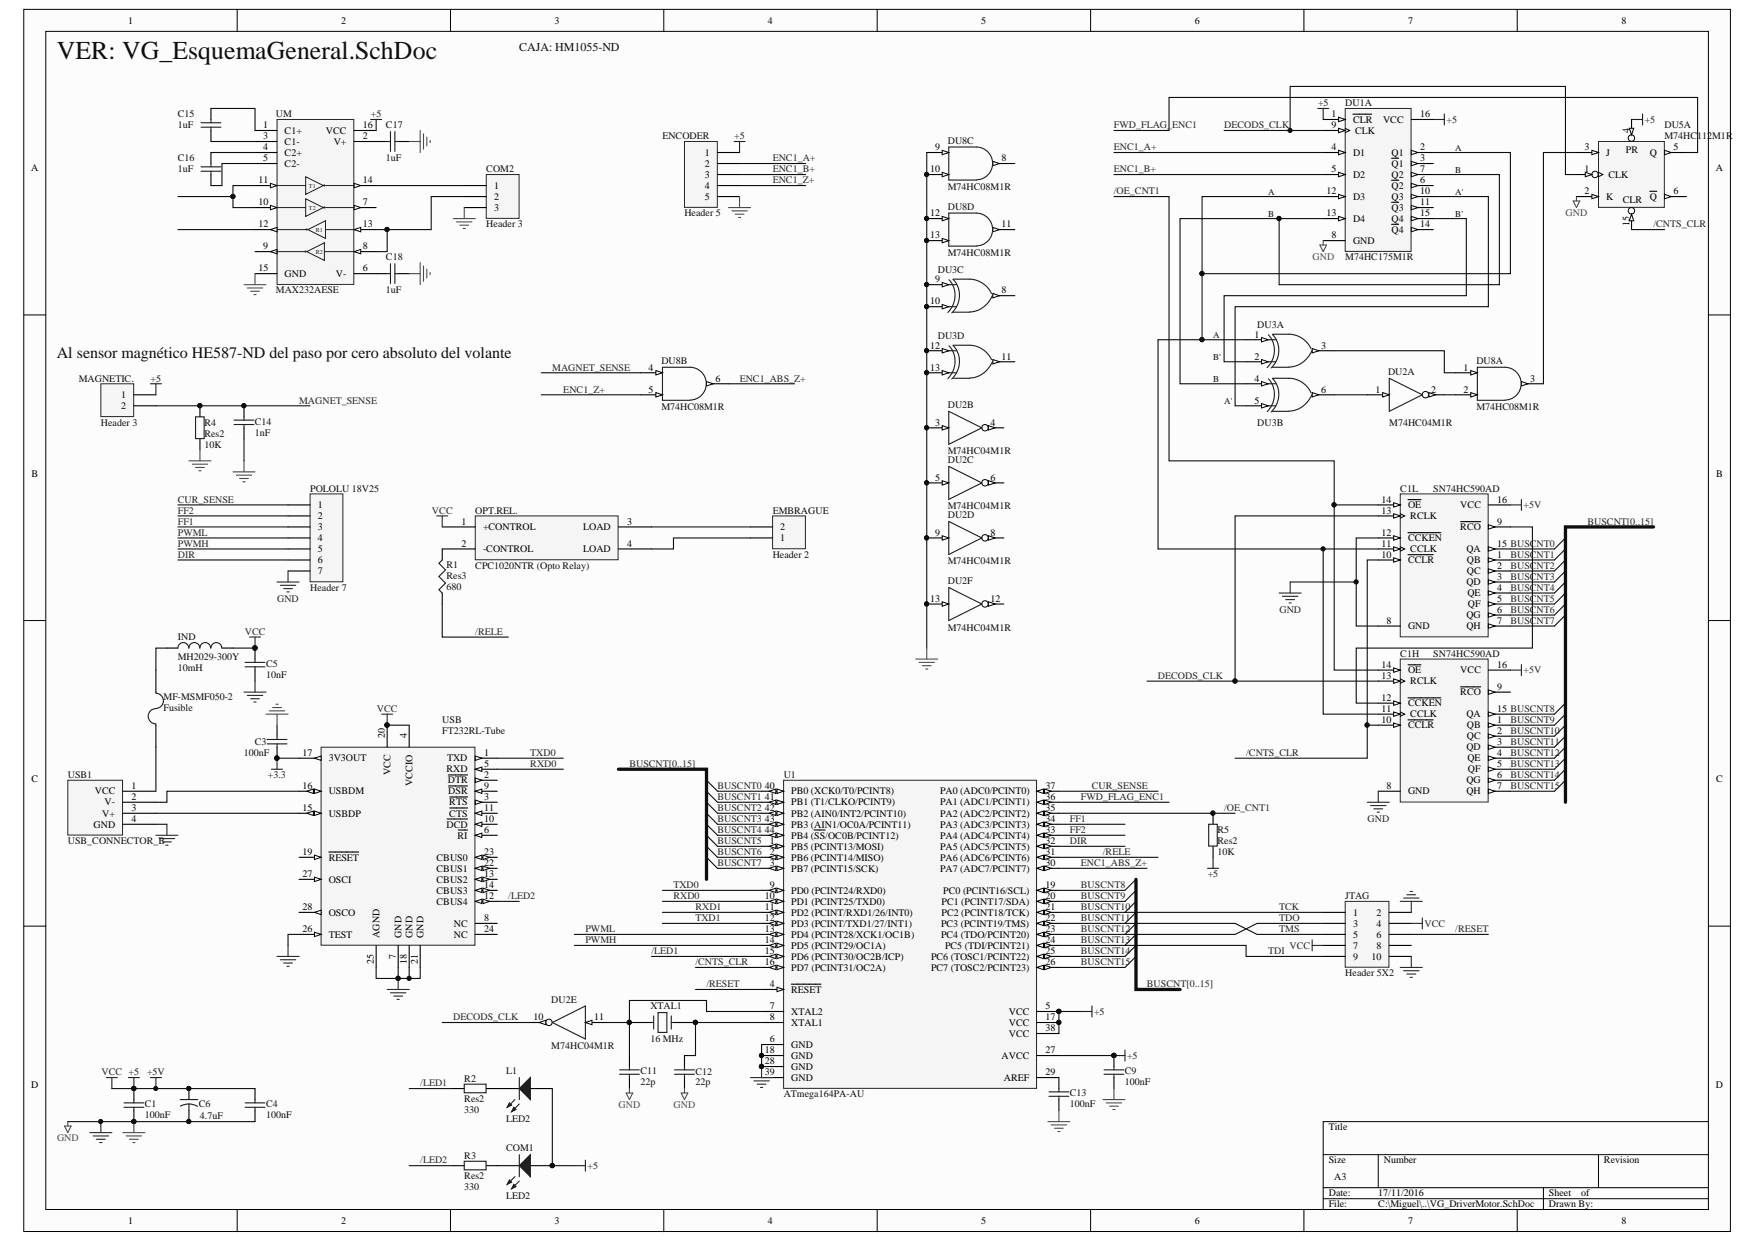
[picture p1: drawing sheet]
<svg xmlns="http://www.w3.org/2000/svg" width="297mm" height="210mm" viewBox="0 0 297 210" stroke-linecap="round" stroke-linejoin="round" font-family="sans-serif">
<defs><g id="words">
<text font-size="4.4" fill="#0e0e0e" x="9.6" y="9.9">VER: VG_EsquemaGeneral.SchDoc</text>
<text font-size="2.7" fill="#0e0e0e" x="9.6" y="60.6">Al sensor magnético HE587-ND del paso por cero absoluto del volante</text>
<text font-size="2" fill="#0e0e0e" x="87.9" y="8.6">CAJA: HM1055-ND</text>
<g font-size="1.7">
<text x="21.7" y="4">1</text>
<text x="57.7" y="4">2</text>
<text x="93.9" y="4">3</text>
<text x="130" y="4">4</text>
<text x="166.1" y="4">5</text>
<text x="202.2" y="4">6</text>
<text x="238.3" y="4">7</text>
<text x="274.4" y="4">8</text>
<text x="44.5" y="21.7">1</text>
<text x="44.5" y="23.6">3</text>
<text x="48.2" y="22.6">C1+</text>
<text x="55.2" y="22.6">VCC</text>
<text x="61.4" y="21.7">16</text>
<text x="61.4" y="23.6">2</text>
<text x="225.3" y="19.9">1</text>
<text x="225.3" y="21.7">9</text>
<text x="229" y="20.8">CLR</text>
<text x="229.3" y="22.6">CLK</text>
<text x="234.1" y="20.8">VCC</text>
<text x="240.3" y="19.9">16</text>
<text x="275.8" y="22.4" transform="rotate(-90 275.8 22.4)">4</text>
<text x="5.3" y="29">A</text>
<text x="44.5" y="25.4">4</text>
<text x="44.5" y="27.3">5</text>
<text x="48.2" y="26.4">C2+</text>
<text x="48.2" y="24.5">C1-</text>
<text x="48.2" y="28.2">C2-</text>
<text x="56.5" y="24.5">V+</text>
<text x="119.3" y="26.4">1</text>
<text x="119.3" y="28.2">2</text>
<text x="157.4" y="29.2">10</text>
<text x="158.2" y="25.4">9</text>
<text x="169.5" y="27.3">8</text>
<text x="225.3" y="25.4">4</text>
<text x="225.3" y="29.2">5</text>
<text x="229" y="26.4">D1</text>
<text x="235.5" y="26.4">Q1</text>
<text x="235.5" y="28.2">Q1</text>
<text x="240.3" y="25.4">2</text>
<text x="240.3" y="27.3">3</text>
<text x="240.3" y="29.2">7</text>
<text x="268.2" y="25.4">3</text>
<text x="268.2" y="29.2">1</text>
<text x="271.8" y="26.4">J</text>
<text x="275.2" y="25.8">PR</text>
<text x="279.2" y="26.4">Q</text>
<text x="283.2" y="25.4">5</text>
<text x="290.4" y="29">A</text>
<text x="43.7" y="34.8">10</text>
<text x="43.7" y="31">11</text>
<text x="61.4" y="31">14</text>
<text x="61.4" y="34.8">7</text>
<text x="83.6" y="32">1</text>
<text x="83.6" y="33.8">2</text>
<text x="83.6" y="35.7">3</text>
<text x="119.3" y="30.1">3</text>
<text x="119.3" y="32">4</text>
<text x="119.3" y="33.8">5</text>
<text x="224.5" y="32.9">12</text>
<text x="229" y="30.1">D2</text>
<text x="229" y="33.8">D3</text>
<text x="235.5" y="30.1">Q2</text>
<text x="235.5" y="32">Q2</text>
<text x="235.5" y="33.8">Q3</text>
<text x="235.5" y="35.7">Q3</text>
<text x="240.3" y="31">6</text>
<text x="240.3" y="32.9">10</text>
<text x="240.3" y="34.8">11</text>
<text x="268.2" y="32.9">2</text>
<text x="271.8" y="33.8">K</text>
<text x="272.2" y="30.1">CLK</text>
<text x="274.6" y="34.4">CLR</text>
<text x="279.2" y="33.8">Q</text>
<text x="283.2" y="32.9">6</text>
<text x="43.7" y="38.5">12</text>
<text x="61.4" y="38.5">13</text>
<text x="157.4" y="36.6">12</text>
<text x="157.4" y="40.3">13</text>
<text x="169.5" y="38.5">11</text>
<text x="224.5" y="36.6">13</text>
<text x="225.3" y="40.3">8</text>
<text x="229" y="37.5">D4</text>
<text x="229" y="41.3">GND</text>
<text x="235.5" y="37.5">Q4</text>
<text x="235.5" y="39.4">Q4</text>
<text x="240.3" y="36.6">15</text>
<text x="240.3" y="38.5">14</text>
<text x="275.8" y="38.3" transform="rotate(-90 275.8 38.3)">15</text>
<text x="43.7" y="45.9">15</text>
<text x="44.5" y="42.2">9</text>
<text x="48.2" y="46.9">GND</text>
<text x="56.9" y="46.9">V-</text>
<text x="61.4" y="42.2">8</text>
<text x="61.4" y="45.9">6</text>
<text x="158.2" y="47.8">9</text>
<text x="157.4" y="51.5">10</text>
<text x="169.5" y="49.7">8</text>
<text x="157.4" y="59">12</text>
<text x="212.3" y="57.1">1</text>
<text x="223.6" y="59">3</text>
<text x="109.8" y="62.7">4</text>
<text x="121.1" y="64.6">6</text>
<text x="157.4" y="62.7">13</text>
<text x="169.5" y="60.9">11</text>
<text x="212.3" y="60.9">2</text>
<text x="212.3" y="64.6">4</text>
<text x="247.7" y="62.7">1</text>
<text x="259" y="64.6">3</text>
<text x="20.5" y="67.4">1</text>
<text x="20.5" y="69.3">2</text>
<text x="109.8" y="66.5">5</text>
<text x="212.3" y="68.3">5</text>
<text x="223.6" y="66.5">6</text>
<text x="232.8" y="66.5">1</text>
<text x="242.2" y="66.5">2</text>
<text x="247.7" y="66.5">2</text>
<text x="158.2" y="72.1">3</text>
<text x="167.6" y="72.1">4</text>
<text x="5.3" y="80.6">B</text>
<text x="158.2" y="81.4">5</text>
<text x="167.6" y="81.4">6</text>
<text x="290.4" y="80.6">B</text>
<text x="53.8" y="86">1</text>
<text x="53.8" y="87.9">2</text>
<text x="53.8" y="89.7">3</text>
<text x="78.1" y="88.8">1</text>
<text x="81.7" y="89.7">+CONTROL</text>
<text x="98.7" y="89.7">LOAD</text>
<text x="106.1" y="88.8">3</text>
<text x="132" y="89.7">2</text>
<text x="233.8" y="85.1">14</text>
<text x="233.8" y="87">13</text>
<text x="238.3" y="86">OE</text>
<text x="238.7" y="87.9">RCLK</text>
<text x="247.1" y="89.7">RCO</text>
<text x="247.1" y="86">VCC</text>
<text x="253.4" y="88.8">9</text>
<text x="253.4" y="85.1">16</text>
<text x="53.8" y="91.6">4</text>
<text x="53.8" y="93.5">5</text>
<text x="53.8" y="95.3">6</text>
<text x="78.1" y="92.5">2</text>
<text x="81.7" y="93.5">-CONTROL</text>
<text x="98.7" y="93.5">LOAD</text>
<text x="106.1" y="92.5">4</text>
<text x="132" y="91.6">1</text>
<text x="158.2" y="90.7">9</text>
<text x="167.6" y="90.7">8</text>
<text x="233.8" y="90.7">12</text>
<text x="233.8" y="92.5">11</text>
<text x="233.8" y="94.4">10</text>
<text x="238.3" y="91.6">CCKEN</text>
<text x="238.3" y="95.3">CCLR</text>
<text x="238.7" y="93.5">CCLK</text>
<text x="248.2" y="93.5">QA</text>
<text x="248.2" y="95.3">QB</text>
<text x="253.4" y="92.5">15 BUSCNT0</text>
<text x="253.4" y="94.4">1</text>
<text x="53.8" y="97.2">7</text>
<text x="157.4" y="101.9">13</text>
<text x="167.6" y="101.9">12</text>
<text x="248.2" y="99.1">QD</text>
<text x="248.2" y="97.2">QC</text>
<text x="248.3" y="100.9">QE</text>
<text x="253.4" y="96.3">2</text>
<text x="253.4" y="98.1">3</text>
<text x="253.4" y="100">4</text>
<text x="253.4" y="101.9">5</text>
<text x="234.7" y="105.6">8</text>
<text x="238.3" y="106.5">GND</text>
<text x="248.2" y="104.6">QG</text>
<text x="248.2" y="106.5">QH</text>
<text x="248.4" y="102.8">QF</text>
<text x="253.4" y="103.7">6</text>
<text x="253.4" y="105.6">7</text>
<text x="233.8" y="113">14</text>
<text x="238.3" y="114">OE</text>
<text x="247.1" y="114">VCC</text>
<text x="253.4" y="113">16</text>
<text x="233.8" y="114.9">13</text>
<text x="233.8" y="118.6">12</text>
<text x="238.3" y="119.5">CCKEN</text>
<text x="238.7" y="115.8">RCLK</text>
<text x="247.1" y="117.7">RCO</text>
<text x="253.4" y="116.8">9</text>
<text x="65.2" y="125" transform="rotate(-90 65.2 125)">20</text>
<text x="68.9" y="125" transform="rotate(-90 68.9 125)">4</text>
<text x="233.8" y="120.5">11</text>
<text x="233.8" y="122.3">10</text>
<text x="238.3" y="123.3">CCLR</text>
<text x="238.7" y="121.4">CCLK</text>
<text x="248.2" y="121.4">QA</text>
<text x="248.2" y="123.3">QB</text>
<text x="248.2" y="125.1">QC</text>
<text x="253.4" y="120.5">15 BUSCNT8</text>
<text x="253.4" y="122.3">1</text>
<text x="253.4" y="124.2">2</text>
<text x="51.2" y="127.9">17</text>
<text x="55.6" y="128.9">3V3OUT</text>
<text x="66.1" y="131.2" transform="rotate(-90 66.1 131.2)">VCC</text>
<text x="75.6" y="130.7">RXD</text>
<text x="75.6" y="128.9">TXD</text>
<text x="81.9" y="129.8">5</text>
<text x="81.9" y="127.9">1</text>
<text x="81.9" y="131.7">2</text>
<text x="248.2" y="127">QD</text>
<text x="248.3" y="128.9">QE</text>
<text x="248.4" y="130.7">QF</text>
<text x="253.4" y="126.1">3</text>
<text x="253.4" y="127.9">4</text>
<text x="253.4" y="129.8">5</text>
<text x="253.4" y="131.7">6</text>
<text x="5.3" y="132.4">C</text>
<text x="16" y="134.5">VCC</text>
<text x="17.7" y="136.3">V-</text>
<text x="22.3" y="133.5">1</text>
<text x="22.3" y="135.4">2</text>
<text x="22.3" y="137.3">3</text>
<text x="51.2" y="137.3">15</text>
<text x="51.2" y="133.5">16</text>
<text x="55.6" y="134.5">USBDM</text>
<text x="69.8" y="133" transform="rotate(-90 69.8 133)">VCCIO</text>
<text x="75.8" y="132.6">DTR</text>
<text x="75.9" y="134.5">DSR</text>
<text x="76" y="136.3">RTS</text>
<text x="81.9" y="133.5">9</text>
<text x="81.9" y="137.3">11</text>
<text x="81.9" y="135.4">3</text>
<text x="129.5" y="133.5">40</text>
<text x="129.5" y="135.4">41</text>
<text x="129.5" y="137.3">42</text>
<text x="133.9" y="134.5">PB0 (XCK0/T0/PCINT8)</text>
<text x="133.9" y="136.3">PB1 (T1/CLKO/PCINT9)</text>
<text x="159.1" y="136.3">PA1 (ADC1/PCINT1)</text>
<text x="159.1" y="134.5">PA0 (ADC0/PCINT0)</text>
<text x="177" y="137.3">35</text>
<text x="177" y="135.4">36</text>
<text x="177" y="133.5">37</text>
<text x="234.7" y="133.5">8</text>
<text x="238.3" y="134.5">GND</text>
<text x="248.2" y="132.6">QG</text>
<text x="248.2" y="134.5">QH</text>
<text x="253.4" y="133.5">7</text>
<text x="290.4" y="132.4">C</text>
<text x="15.8" y="140.1">GND</text>
<text x="17.3" y="138.2">V+</text>
<text x="22.3" y="139.1">4</text>
<text x="55.6" y="138.2">USBDP</text>
<text x="75.6" y="140.1">DCD</text>
<text x="76" y="138.2">CTS</text>
<text x="77.4" y="141.9">RI</text>
<text x="81.9" y="141">6</text>
<text x="81.9" y="139.1">10</text>
<text x="129.5" y="139.1">43</text>
<text x="129.5" y="141">44</text>
<text x="130.3" y="142.9">1</text>
<text x="133.9" y="138.2">PB2 (AIN0/INT2/PCINT10)</text>
<text x="133.9" y="140.1">PB3 (AIN1/OC0A/PCINT11)</text>
<text x="133.9" y="141.9">PB4 (SS/OC0B/PCINT12)</text>
<text x="133.9" y="143.8">PB5 (PCINT13/MOSI)</text>
<text x="159.1" y="143.8">PA5 (ADC5/PCINT5)</text>
<text x="159.1" y="141.9">PA4 (ADC4/PCINT4)</text>
<text x="159.1" y="140.1">PA3 (ADC3/PCINT3)</text>
<text x="159.1" y="138.2">PA2 (ADC2/PCINT2)</text>
<text x="177" y="142.9">32</text>
<text x="177" y="141">33</text>
<text x="177" y="139.1">34</text>
<text x="51.2" y="144.7">19</text>
<text x="51.2" y="148.5">27</text>
<text x="55.6" y="145.7">RESET</text>
<text x="55.6" y="149.4">OSCI</text>
<text x="73.9" y="149.4">CBUS2</text>
<text x="73.9" y="147.5">CBUS1</text>
<text x="73.9" y="145.7">CBUS0</text>
<text x="81.9" y="148.5">13</text>
<text x="81.9" y="146.6">22</text>
<text x="81.9" y="144.7">23</text>
<text x="130.3" y="144.7">2</text>
<text x="130.3" y="146.6">3</text>
<text x="133.9" y="145.7">PB6 (PCINT14/MISO)</text>
<text x="133.9" y="147.5">PB7 (PCINT15/SCK)</text>
<text x="159.1" y="147.5">PA7 (ADC7/PCINT7)</text>
<text x="159.1" y="145.7">PA6 (ADC6/PCINT6)</text>
<text x="177" y="146.6">30</text>
<text x="177" y="144.7">31</text>
<text x="51.2" y="154.1">28</text>
<text x="55.6" y="155">OSCO</text>
<text x="73.9" y="153.1">CBUS4</text>
<text x="73.9" y="151.3">CBUS3</text>
<text x="81.9" y="155.9">8</text>
<text x="81.9" y="152.2">12</text>
<text x="81.9" y="150.3">14</text>
<text x="129.5" y="152.2">10</text>
<text x="129.5" y="154.1">11</text>
<text x="129.5" y="155.9">12</text>
<text x="130.3" y="150.3">9</text>
<text x="133.9" y="151.3">PD0 (PCINT24/RXD0)</text>
<text x="133.9" y="153.1">PD1 (PCINT25/TXD0)</text>
<text x="133.9" y="155">PD2 (PCINT/RXD1/26/INT0)</text>
<text x="159.3" y="153.1">PC1 (PCINT17/SDA)</text>
<text x="159.3" y="155">PC2 (PCINT18/TCK)</text>
<text x="159.6" y="151.3">PC0 (PCINT16/SCL)</text>
<text x="177" y="150.3">19</text>
<text x="177" y="152.2">20</text>
<text x="177" y="154.1">21</text>
<text x="177" y="155.9">22</text>
<text x="229" y="155">1</text>
<text x="233" y="155">2</text>
<text x="51.2" y="157.8">26</text>
<text x="55.6" y="158.7">TEST</text>
<text x="64.2" y="158.7" transform="rotate(-90 64.2 158.7)">AGND</text>
<text x="67.9" y="158.7" transform="rotate(-90 67.9 158.7)">GND</text>
<text x="69.8" y="158.7" transform="rotate(-90 69.8 158.7)">GND</text>
<text x="71.7" y="158.7" transform="rotate(-90 71.7 158.7)">GND</text>
<text x="76.8" y="158.7">NC</text>
<text x="76.8" y="156.8">NC</text>
<text x="81.9" y="157.8">24</text>
<text x="129.5" y="157.8">13</text>
<text x="129.5" y="159.6">14</text>
<text x="129.5" y="161.5">15</text>
<text x="133.9" y="156.8">PD3 (PCINT/TXD1/27/INT1)</text>
<text x="133.9" y="158.7">PD4 (PCINT28/XCK1/OC1B)</text>
<text x="133.9" y="160.6">PD5 (PCINT29/OC1A)</text>
<text x="159.3" y="156.8">PC3 (PCINT19/TMS)</text>
<text x="159.3" y="158.7">PC4 (TDO/PCINT20)</text>
<text x="159.9" y="160.6">PC5 (TDI/PCINT21)</text>
<text x="177" y="157.8">23</text>
<text x="177" y="159.6">24</text>
<text x="177" y="161.5">25</text>
<text x="229" y="156.8">3</text>
<text x="229" y="158.7">5</text>
<text x="229" y="160.6">7</text>
<text x="233" y="156.8">4</text>
<text x="233" y="158.7">6</text>
<text x="233" y="160.6">8</text>
<text x="63.3" y="163.2" transform="rotate(-90 63.3 163.2)">25</text>
<text x="67" y="162.3" transform="rotate(-90 67 162.3)">7</text>
<text x="68.9" y="163.2" transform="rotate(-90 68.9 163.2)">18</text>
<text x="70.7" y="163.2" transform="rotate(-90 70.7 163.2)">21</text>
<text x="129.5" y="163.4">16</text>
<text x="130.3" y="167.1">4</text>
<text x="133.9" y="162.4">PD6 (PCINT30/OC2B/ICP)</text>
<text x="133.9" y="164.3">PD7 (PCINT31/OC2A)</text>
<text x="157.6" y="162.4">PC6 (TOSC1/PCINT22)</text>
<text x="157.6" y="164.3">PC7 (TOSC2/PCINT23)</text>
<text x="177" y="163.4">26</text>
<text x="229" y="162.4">9</text>
<text x="232.1" y="162.4">10</text>
<text x="90.3" y="172.7">10</text>
<text x="100.5" y="172.7">11</text>
<text x="130.3" y="170.8">7</text>
<text x="130.3" y="172.7">8</text>
<text x="133.9" y="168">RESET</text>
<text x="133.9" y="171.7">XTAL2</text>
<text x="133.9" y="173.6">XTAL1</text>
<text x="170.7" y="171.7">VCC</text>
<text x="170.7" y="173.6">VCC</text>
<text x="177" y="170.8">5</text>
<text x="177" y="172.7">17</text>
<text x="129.5" y="178.3">18</text>
<text x="130.3" y="176.4">6</text>
<text x="133.9" y="177.3">GND</text>
<text x="133.9" y="179.2">GND</text>
<text x="169.5" y="179.2">AVCC</text>
<text x="170.7" y="175.5">VCC</text>
<text x="177" y="178.3">27</text>
<text x="177" y="174.5">38</text>
<text x="5.3" y="184.1">D</text>
<text x="129.5" y="180.1">28</text>
<text x="129.5" y="182">39</text>
<text x="133.9" y="181.1">GND</text>
<text x="133.9" y="182.9">GND</text>
<text x="169.9" y="182.9">AREF</text>
<text x="177" y="182">29</text>
<text x="290.4" y="184.1">D</text>
<text x="224.9" y="191.3">Title</text>
<text x="224.9" y="196.9">Size</text>
<text x="234.2" y="196.9">Number</text>
<text x="271.4" y="196.9">Revision</text>
<text x="224.9" y="202.5">Date:</text>
<text x="225.8" y="199.7">A3</text>
<text x="233.3" y="202.5">17/11/2016</text>
<text x="262.1" y="202.5">Sheet</text>
<text x="267.6" y="202.5">of</text>
<text x="21.7" y="207.1">1</text>
<text x="57.7" y="207.1">2</text>
<text x="93.9" y="207.1">3</text>
<text x="130" y="207.1">4</text>
<text x="166.1" y="207.1">5</text>
<text x="202.2" y="207.1">6</text>
<text x="224.9" y="204.3">File:</text>
<text x="233.3" y="204.3">C:\Miguel\..\VG_DriverMotor.SchDoc</text>
<text x="238.3" y="207.1">7</text>
<text x="262.1" y="204.3">Drawn By:</text>
<text x="274.4" y="207.1">8</text>
</g>
<g font-size="1.7" fill="#1c1c1c">
<text x="223.1" y="18">+5</text>
<text x="62.8" y="19.9">+5</text>
<text x="124.2" y="23.6">+5</text>
<text x="244.8" y="20.8">+5</text>
<text x="278.3" y="20.8">+5</text>
<text x="25.5" y="64.6">+5</text>
<text x="45.3" y="131.7">+3.3</text>
<text x="204.4" y="148.5">+5</text>
<text x="185.2" y="171.7">+5</text>
<text x="190.8" y="179.2">+5</text>
<text x="24.9" y="182">+5V</text>
<text x="99.4" y="197.8">+5</text>
</g>
<g font-size="1.7" fill="#0e0e0e">
<text x="227.7" y="18">DU1A</text>
<text x="30.1" y="19.9">C15</text>
<text x="30.1" y="21.7">1uF</text>
<text x="46.7" y="19.9">UM</text>
<text x="65.3" y="21.7">C17</text>
<text x="112.1" y="23.6">ENCODER</text>
<text x="281.7" y="21.7">DU5A</text>
<text x="281.7" y="23.6">M74HC112M1R</text>
<text x="30.1" y="27.3">C16</text>
<text x="30.1" y="29.2">1uF</text>
<text x="65.3" y="27.3">1uF</text>
<text x="82.3" y="29.2">COM2</text>
<text x="160.4" y="24.3">DU8C</text>
<text x="160.4" y="32.2">M74HC08M1R</text>
<text x="160.4" y="35.5">DU8D</text>
<text x="82.3" y="38.5">Header 3</text>
<text x="115.8" y="36.6">Header 5</text>
<text x="65.3" y="44.1">C18</text>
<text x="158.7" y="46.1">DU3C</text>
<text x="160.4" y="43.3">M74HC08M1R</text>
<text x="227.7" y="44.1">M74HC175M1R</text>
<text x="46.7" y="49.7">MAX232AESE</text>
<text x="65.3" y="49.7">1uF</text>
<text x="158.7" y="57.3">DU3D</text>
<text x="212.8" y="55.5">DU3A</text>
<text x="13.3" y="64.6">MAGNETIC.</text>
<text x="111.9" y="61.6">DU8B</text>
<text x="234.9" y="63.5">DU2A</text>
<text x="249.9" y="61.6">DU8A</text>
<text x="43.1" y="71.8">C14</text>
<text x="111.9" y="69.4">M74HC08M1R</text>
<text x="160.4" y="69">DU2B</text>
<text x="249.9" y="69.4">M74HC08M1R</text>
<text x="17.1" y="72.1">Header 3</text>
<text x="34.6" y="75.8">10K</text>
<text x="34.6" y="72.1">R4</text>
<text x="34.6" y="73.9">Res2</text>
<text x="43.1" y="73.7">1nF</text>
<text x="160.4" y="76.9">M74HC04M1R</text>
<text x="212.8" y="72.1">DU3B</text>
<text x="235.1" y="72.1">M74HC04M1R</text>
<text x="52.5" y="83.2">POLOLU 18V25</text>
<text x="160.4" y="78.4">DU2C</text>
<text x="237" y="83.2">C1L</text>
<text x="242.6" y="83.2">SN74HC590AD</text>
<text x="80.4" y="87">OPT.REL.</text>
<text x="130.8" y="87">EMBRAGUE</text>
<text x="160.4" y="86.2">M74HC04M1R</text>
<text x="160.4" y="87.7">DU2D</text>
<text x="130.8" y="94.4">Header 2</text>
<text x="160.4" y="95.5">M74HC04M1R</text>
<text x="52.5" y="100">Header 7</text>
<text x="75.6" y="99.8">680</text>
<text x="75.6" y="96.1">R1</text>
<text x="75.6" y="98">Res3</text>
<text x="80.4" y="96.3">CPC1020NTR (Opto Relay)</text>
<text x="160.4" y="98.9">DU2F</text>
<text x="160.4" y="106.7">M74HC04M1R</text>
<text x="30.1" y="113.6">10mH</text>
<text x="30.1" y="108.4">IND</text>
<text x="30.1" y="111.7">MH2029-300Y</text>
<text x="45" y="112.9">C5</text>
<text x="237" y="111.2">C1H</text>
<text x="242.6" y="111.2">SN74HC590AD</text>
<text x="27.7" y="118.4">MF-MSMF050-2</text>
<text x="45" y="114.7">10nF</text>
<text x="27.7" y="120.3">Fusible</text>
<text x="74.8" y="122.3">USB</text>
<text x="74.8" y="124.2">FT232RL-Tube</text>
<text x="11.5" y="131.7">USB1</text>
<text x="41.3" y="127.9">100nF</text>
<text x="43.1" y="126.1">C3</text>
<text x="132.6" y="131.7">U1</text>
<text x="11.5" y="142.9">USB_CONNECTOR_B</text>
<text x="206" y="141">R5</text>
<text x="206" y="142.9">Res2</text>
<text x="206" y="144.7">10K</text>
<text x="227.7" y="152.2">JTAG</text>
<text x="227.7" y="165.2">Header 5X2</text>
<text x="93.3" y="169.7">DU2E</text>
<text x="110.1" y="170.8">XTAL1</text>
<text x="93.3" y="177.5">M74HC04M1R</text>
<text x="110.1" y="176.4">16 MHz</text>
<text x="78.6" y="183.1">R2</text>
<text x="85.6" y="181.8">L1</text>
<text x="108.4" y="181.8">C11</text>
<text x="108.4" y="183.7">22p</text>
<text x="117.7" y="182">C12</text>
<text x="117.7" y="183.7">22p</text>
<text x="132.6" y="185.7">ATmega164PA-AU</text>
<text x="181.1" y="185.5">C13</text>
<text x="190.4" y="181.8">C9</text>
<text x="190.4" y="183.7">100nF</text>
<text x="24.5" y="187.4">C1</text>
<text x="24.5" y="189.3">100nF</text>
<text x="33.7" y="187.4">C6</text>
<text x="33.8" y="189.4">4.7uF</text>
<text x="45" y="187.4">C4</text>
<text x="45" y="189.3">100nF</text>
<text x="78.6" y="188.3">330</text>
<text x="78.6" y="186.5">Res2</text>
<text x="85.6" y="189.8">LED2</text>
<text x="181.1" y="187.4">100nF</text>
<text x="78.6" y="196.2">R3</text>
<text x="85.6" y="194.9">COM1</text>
<text x="78.6" y="201.4">330</text>
<text x="78.6" y="199.5">Res2</text>
<text x="85.6" y="202.9">LED2</text>
</g>
<g font-size="1.7" fill="#262626">
<text x="188.5" y="21.7">FWD_FLAG_ENC1</text>
<text x="207.2" y="21.7">DECODS_CLK</text>
<text x="130.8" y="27.3">ENC1_A+</text>
<text x="130.8" y="29.2">ENC1_B+</text>
<text x="188.5" y="25.4">ENC1_A+</text>
<text x="188.5" y="29.2">ENC1_B+</text>
<text x="130.8" y="31">ENC1_Z+</text>
<text x="188.5" y="32.9">/OE_CNT1</text>
<text x="279.8" y="38.5">/CNTS_CLR</text>
<text x="93.5" y="62.7">MAGNET_SENSE</text>
<text x="125.2" y="64.6">ENC1_ABS_Z+</text>
<text x="50.6" y="68.3">MAGNET_SENSE</text>
<text x="95.3" y="66.5">ENC1_Z+</text>
<text x="30.1" y="88.8">FF1</text>
<text x="30.1" y="87">FF2</text>
<text x="30.1" y="85.1">CUR_SENSE</text>
<text x="73.1" y="87">VCC</text>
<text x="257.9" y="86">+5V</text>
<text x="268.6" y="88.8">BUSCNT[0..15]</text>
<text x="30.1" y="94.4">DIR</text>
<text x="30.1" y="92.5">PWMH</text>
<text x="30.1" y="90.7">PWML</text>
<text x="255.6" y="94.4">BUSCNT1</text>
<text x="46.9" y="101.9">GND</text>
<text x="255.6" y="96.3">BUSCNT2</text>
<text x="255.6" y="98.1">BUSCNT3</text>
<text x="255.6" y="100">BUSCNT4</text>
<text x="255.6" y="101.9">BUSCNT5</text>
<text x="41.4" y="107.4">VCC</text>
<text x="80.4" y="107.4">/RELE</text>
<text x="216.5" y="103.7">GND</text>
<text x="255.6" y="103.7">BUSCNT6</text>
<text x="255.6" y="105.6">BUSCNT7</text>
<text x="257.9" y="114">+5V</text>
<text x="196" y="114.9">DECODS_CLK</text>
<text x="63.8" y="120.5">VCC</text>
<text x="255.6" y="122.3">BUSCNT9</text>
<text x="255.6" y="124.2">BUSCNT10</text>
<text x="89.7" y="127.9">TXD0</text>
<text x="89.7" y="129.8">RXD0</text>
<text x="106.5" y="129.8">BUSCNT[0..15]</text>
<text x="210.9" y="127.9">/CNTS_CLR</text>
<text x="255.6" y="126.1">BUSCNT11</text>
<text x="255.6" y="127.9">BUSCNT12</text>
<text x="255.6" y="129.8">BUSCNT13</text>
<text x="255.6" y="131.7">BUSCNT14</text>
<text x="121.4" y="133.5">BUSCNT0</text>
<text x="121.4" y="135.4">BUSCNT1</text>
<text x="121.4" y="137.3">BUSCNT2</text>
<text x="182.9" y="135.4">FWD_FLAG_ENC1</text>
<text x="184.8" y="133.5">CUR_SENSE</text>
<text x="207.2" y="137.3">/OE_CNT1</text>
<text x="255.6" y="133.5">BUSCNT15</text>
<text x="121.4" y="139.1">BUSCNT3</text>
<text x="121.4" y="141">BUSCNT4</text>
<text x="121.4" y="142.9">BUSCNT5</text>
<text x="181.1" y="142.9">DIR</text>
<text x="181.1" y="139.1">FF1</text>
<text x="181.1" y="141">FF2</text>
<text x="231.4" y="139.1">GND</text>
<text x="121.4" y="144.7">BUSCNT6</text>
<text x="121.4" y="146.6">BUSCNT7</text>
<text x="182.9" y="146.6">ENC1_ABS_Z+</text>
<text x="186.6" y="144.7">/RELE</text>
<text x="86" y="152.2">/LED2</text>
<text x="114" y="150.3">TXD0</text>
<text x="114" y="152.2">RXD0</text>
<text x="117.7" y="154.1">RXD1</text>
<text x="117.7" y="155.9">TXD1</text>
<text x="182.9" y="150.3">BUSCNT8</text>
<text x="182.9" y="152.2">BUSCNT9</text>
<text x="182.9" y="154.1">BUSCNT10</text>
<text x="182.9" y="155.9">BUSCNT11</text>
<text x="216.5" y="154.1">TCK</text>
<text x="216.5" y="155.9">TDO</text>
<text x="99.1" y="159.6">PWMH</text>
<text x="99.1" y="157.8">PWML</text>
<text x="110.2" y="161.5">/LED1</text>
<text x="182.9" y="157.8">BUSCNT12</text>
<text x="182.9" y="159.6">BUSCNT13</text>
<text x="182.9" y="161.5">BUSCNT14</text>
<text x="214.6" y="161.5">TDI</text>
<text x="216.5" y="157.8">TMS</text>
<text x="218.2" y="160.6">VCC</text>
<text x="241.1" y="156.8">VCC</text>
<text x="246.3" y="157.8">/RESET</text>
<text x="117.7" y="163.4">/CNTS_CLR</text>
<text x="119.5" y="167.1">/RESET</text>
<text x="182.9" y="163.4">BUSCNT15</text>
<text x="194.1" y="167.1">BUSCNT[0..15]</text>
<text x="76.7" y="172.7">DECODS_CLK</text>
<text x="17.2" y="182">VCC +5</text>
<text x="71.1" y="183.9">/LED1</text>
<text x="71.1" y="196.9">/LED2</text>
</g>
<g font-size="1.7" fill="#4c4c4c">
<text x="265" y="36.6">GND</text>
<text x="222.1" y="44.1">GND</text>
<text x="104.7" y="187.6">GND</text>
<text x="114" y="187.6">GND</text>
<text x="9.7" y="193.2">GND</text>
</g>
<g font-size="1.5" fill="#0e0e0e">
<text x="246.3" y="25.5">A</text>
<text x="246.3" y="29.2">B</text>
<text x="214.6" y="32.9">A</text>
<text x="246.3" y="32.9">A'</text>
<text x="214.6" y="36.7">B</text>
<text x="246.3" y="36.7">B'</text>
<text x="205.3" y="57.1">A</text>
<text x="205.3" y="64.6">B</text>
<text x="205.3" y="60.9">B'</text>
<text x="207.2" y="68.4">A'</text>
</g>
<g font-size="1" fill="#1c1c1c">
<text x="52.3" y="31.8">T1</text>
<text x="52.3" y="35.5">T2</text>
<text x="53.4" y="39.2">R1</text>
<text x="53.4" y="42.9">R2</text>
</g>
</g></defs>
<g fill="#fcfcfc" stroke="#000" stroke-width=".17">
<path d="M4 1.6h288.9v206.8h-288.9z"/>
<path d="M7.7 5.3h281.4v199.4h-281.4z"/>
</g>
<g fill="none" stroke="#000" stroke-width=".17">
<path d="M40.1 1.6v3.7M76.2 1.6v3.7M112.3 1.6v3.7M148.5 1.6v3.7M184.6 1.6v3.7M220.7 1.6v3.7M256.8 1.6v3.7M4 53.3h3.7M289.2 53.3h3.7M4 105h3.7M289.2 105h3.7M4 156.7h3.7"/>
<path d="M289.2 156.7h3.7M223.9 195.4h65.3M233.3 195.4v5.6M270.5 195.4v5.6M289.2 189.8h-65.3v14.9M40.1 204.7v3.7M76.2 204.7v3.7M112.3 204.7v3.7M148.5 204.7v3.7M184.6 204.7v3.7M220.7 204.7v3.7M223.9 201h65.3"/>
<path d="M223.9 202.9h65.3M256.8 204.7v3.7M261.2 201v3.7"/>
</g>
<path d="M182.9 171.2h1.9M184.8 170.2v1.9M21.7 182.4h1.9M22.7 182.4v1.8" fill="none" stroke="#1c1c1c" stroke-width=".19"/>
<g fill="#0e0e0e" stroke="#0e0e0e" stroke-width=".17">
<circle cx="22.6" cy="184.2" r=".36"/>
<circle cx="22.6" cy="189.8" r=".36"/>
</g>
<path d="M20.8 191.7h3.7M21.4 192.2h2.6M21.9 192.8h1.5M22.5 193.4h.3M22.7 189.8v1.9" fill="none" stroke="#4c4c4c" stroke-width=".19"/>
<path d="M11.5 132h9.2v9.3h-9.2z" fill="#f5f5f5" stroke="#262626" stroke-width=".17"/>
<path d="M20.8 133.9h5.6M20.8 135.8h5.6M20.8 137.6h5.6M20.8 139.5h5.6M46.9 122.7v1.9M46.9 126.4v1.9M22.7 184.2v1.9M22.7 187.9v1.9" fill="none" stroke="#000" stroke-width=".19"/>
<g fill="none" stroke="#262626" stroke-width=".19">
<path d="M42.2 107.8h1.9M43.2 107.8v1.9M28.2 139.5v1.9M64.6 120.9h1.9M65.5 120.9v1.8M26.4 141.4h3.7M26.9 141.9h2.7M27.5 142.5h1.5M28.1 143h.3M48.7 160v1.9M46.9 161.9h3.7M47.4 162.4h2.7"/>
<path d="M48 163h1.5M48.6 163.5h.3M65.5 167.4h3.7M66.1 168h2.6M66.6 168.6h1.5M67.2 169.1h.4M67.4 165.6v1.8M15.2 191.7h3.7M15.8 192.2h2.6M16.3 192.8h1.5M16.9 193.4h.4M17.1 189.8v1.9"/>
<path d="M18 182.4h1.9M18.9 182.4v1.8"/>
</g>
<path d="M26.4 139.5h1.8M182.9 171.2h-3.7v3.7" fill="none" stroke="#0e0e0e" stroke-width=".19"/>
<g fill="#0e0e0e" stroke="#0e0e0e" stroke-width=".17">
<circle cx="43.1" cy="109.7" r=".36"/>
<circle cx="65.5" cy="122.7" r=".35"/>
<circle cx="67.4" cy="165.6" r=".36"/>
<circle cx="179.2" cy="171.2" r=".36"/>
<circle cx="22.6" cy="189.8" r=".36"/>
<circle cx="22.6" cy="184.2" r=".36"/>
<circle cx="46.9" cy="128.3" r=".35"/>
<circle cx="17" cy="189.8" r=".35"/>
</g>
<path d="M45.2 125.9h3.4M45.2 125.1h3.4M46.9 124.6v.5M46.9 125.9v.5M21 186.6h3.3M21 187.4h3.3M22.7 186.1v.5M22.7 187.4v.5" fill="none" stroke="#1c1c1c" stroke-width=".19"/>
<path d="M46.1 119.7h1.5M46.7 119.2h.4M45 120.9h3.7M45.6 120.3h2.6M46.9 120.9v1.8M10.9 190.6h1.1l-.5 1.1zM11.5 189.8v.8" fill="none" stroke="#4c4c4c" stroke-width=".19"/>
<path d="M54.3 126.4h26.1v33.6h-26.1z" fill="#f5f5f5" stroke="#262626" stroke-width=".17"/>
<path d="M69.2 122.7v3.7M80.4 130.2h3.8M80.4 158.1h3.8M80.4 156.3h3.8" fill="none" stroke="#000" stroke-width=".19"/>
<path d="M80.4 130.2l1.1-.4v.7z" fill="#fcfcfc"/>
<path d="M80.4 130.2l1.1-.4v.7z" fill="none" stroke="#000" stroke-width=".17"/>
<path d="M80.4 141.4h3.8" fill="none" stroke="#000" stroke-width=".19"/>
<path d="M80.4 141.4l1.1-.4v.7z" fill="#fcfcfc"/>
<path d="M80.4 141.4l1.1-.4v.7z" fill="none" stroke="#000" stroke-width=".17"/>
<path d="M80.4 133.9h3.8M67.4 160v3.7M77.6 140.5h1.5" fill="none" stroke="#000" stroke-width=".19"/>
<path d="M80.4 133.9l1.1-.4v.8z" fill="#fcfcfc"/>
<path d="M80.4 133.9l1.1-.4v.8z" fill="none" stroke="#000" stroke-width=".17"/>
<path d="M75.9 133h3.2M80.4 139.5h3.8" fill="none" stroke="#000" stroke-width=".19"/>
<path d="M80.4 139.5l1.1-.4v.8z" fill="#fcfcfc"/>
<path d="M80.4 139.5l1.1-.4v.8z" fill="none" stroke="#000" stroke-width=".17"/>
<path d="M75.7 138.6h3.4M80.4 137.6h3.8" fill="none" stroke="#000" stroke-width=".19"/>
<path d="M80.4 137.6l1.1-.3v.7z" fill="#fcfcfc"/>
<path d="M80.4 137.6l1.1-.3v.7z" fill="none" stroke="#000" stroke-width=".17"/>
<path d="M76.1 136.7h3M80.4 152.5h3.8" fill="none" stroke="#000" stroke-width=".19"/>
<path d="M80.4 152.5l1.1-.3v.7z" fill="#fcfcfc"/>
<path d="M80.4 152.5l1.1-.3v.7z" fill="none" stroke="#000" stroke-width=".17"/>
<path d="M81.7 152.2l1.2 .3-1.2 .4z" fill="#fcfcfc"/>
<path d="M81.7 152.2l1.2 .3-1.2 .4z" fill="none" stroke="#000" stroke-width=".17"/>
<path d="M80.4 148.8h3.8" fill="none" stroke="#000" stroke-width=".19"/>
<path d="M80.4 148.8l1.1-.4v.8z" fill="#fcfcfc"/>
<path d="M80.4 148.8l1.1-.4v.8z" fill="none" stroke="#000" stroke-width=".17"/>
<path d="M81.7 148.4l1.2 .4-1.2 .4z" fill="#fcfcfc"/>
<path d="M81.7 148.4l1.2 .4-1.2 .4z" fill="none" stroke="#000" stroke-width=".17"/>
<path d="M80.4 150.7h3.8" fill="none" stroke="#000" stroke-width=".19"/>
<path d="M80.4 150.7l1.1-.4v.7z" fill="#fcfcfc"/>
<path d="M80.4 150.7l1.1-.4v.7z" fill="none" stroke="#000" stroke-width=".17"/>
<path d="M81.7 150.3l1.2 .4-1.2 .3z" fill="#fcfcfc"/>
<path d="M81.7 150.3l1.2 .4-1.2 .3z" fill="none" stroke="#000" stroke-width=".17"/>
<path d="M50.6 137.6h3.7" fill="none" stroke="#000" stroke-width=".19"/>
<path d="M53.2 137.3l1.1 .3-1.1 .4z" fill="#fcfcfc"/>
<path d="M53.2 137.3l1.1 .3-1.1 .4z" fill="none" stroke="#000" stroke-width=".17"/>
<path d="M51.9 137.6l1.1-.3v.7z" fill="#fcfcfc"/>
<path d="M51.9 137.6l1.1-.3v.7z" fill="none" stroke="#000" stroke-width=".17"/>
<path d="M50.6 133.9h3.7" fill="none" stroke="#000" stroke-width=".19"/>
<path d="M53.2 133.5l1.1 .4-1.1 .4z" fill="#fcfcfc"/>
<path d="M53.2 133.5l1.1 .4-1.1 .4z" fill="none" stroke="#000" stroke-width=".17"/>
<path d="M51.9 133.9l1.1-.4v.8z" fill="#fcfcfc"/>
<path d="M51.9 133.9l1.1-.4v.8z" fill="none" stroke="#000" stroke-width=".17"/>
<path d="M50.6 128.3h3.7" fill="none" stroke="#000" stroke-width=".19"/>
<path d="M53.2 128.3l1.1-.4v.8z" fill="#fcfcfc"/>
<path d="M53.2 128.3l1.1-.4v.8z" fill="none" stroke="#000" stroke-width=".17"/>
<path d="M50.6 145.1h3.7M69.2 160v3.7" fill="none" stroke="#000" stroke-width=".19"/>
<path d="M53.2 144.7l1.1 .4-1.1 .4z" fill="#fcfcfc"/>
<path d="M53.2 144.7l1.1 .4-1.1 .4z" fill="none" stroke="#000" stroke-width=".17"/>
<path d="M65.5 122.7v3.7M55.6 144.2h5.1M71.1 160v3.7M80.4 146.9h3.8" fill="none" stroke="#000" stroke-width=".19"/>
<circle cx="65.5" cy="122.7" r=".35" fill="#0e0e0e" stroke="#0e0e0e" stroke-width=".17"/>
<path d="M80.4 146.9l1.1-.3v.7z" fill="#fcfcfc"/>
<path d="M80.4 146.9l1.1-.3v.7z" fill="none" stroke="#000" stroke-width=".17"/>
<path d="M81.7 146.6l1.2 .3-1.2 .4z" fill="#fcfcfc"/>
<path d="M81.7 146.6l1.2 .3-1.2 .4z" fill="none" stroke="#000" stroke-width=".17"/>
<path d="M80.4 145.1h3.8" fill="none" stroke="#000" stroke-width=".19"/>
<path d="M80.4 145.1l1.1-.4v.8z" fill="#fcfcfc"/>
<path d="M80.4 145.1l1.1-.4v.8z" fill="none" stroke="#000" stroke-width=".17"/>
<path d="M81.7 144.7l1.2 .4-1.2 .4z" fill="#fcfcfc"/>
<path d="M81.7 144.7l1.2 .4-1.2 .4z" fill="none" stroke="#000" stroke-width=".17"/>
<path d="M50.6 158.1h3.7M63.7 160v3.7" fill="none" stroke="#000" stroke-width=".19"/>
<path d="M53.2 157.8l1.1 .3-1.1 .4z" fill="#fcfcfc"/>
<path d="M53.2 157.8l1.1 .3-1.1 .4z" fill="none" stroke="#000" stroke-width=".17"/>
<path d="M50.6 148.8h3.7" fill="none" stroke="#000" stroke-width=".19"/>
<path d="M53.2 148.4l1.1 .4-1.1 .4z" fill="#fcfcfc"/>
<path d="M53.2 148.4l1.1 .4-1.1 .4z" fill="none" stroke="#000" stroke-width=".17"/>
<path d="M50.6 154.4h3.7" fill="none" stroke="#000" stroke-width=".19"/>
<path d="M53.2 154.4l1.1-.4v.8z" fill="#fcfcfc"/>
<path d="M53.2 154.4l1.1-.4v.8z" fill="none" stroke="#000" stroke-width=".17"/>
<path d="M80.4 128.3h3.8" fill="none" stroke="#000" stroke-width=".19"/>
<path d="M80.4 127.9l1.1 .4-1.1 .4z" fill="#fcfcfc"/>
<path d="M80.4 127.9l1.1 .4-1.1 .4z" fill="none" stroke="#000" stroke-width=".17"/>
<path d="M80.4 132h3.8" fill="none" stroke="#000" stroke-width=".19"/>
<path d="M80.4 131.7l1.1 .3-1.1 .4z" fill="#fcfcfc"/>
<path d="M80.4 131.7l1.1 .3-1.1 .4z" fill="none" stroke="#000" stroke-width=".17"/>
<path d="M75.9 131.1h3.2M80.4 135.8h3.8" fill="none" stroke="#000" stroke-width=".19"/>
<path d="M80.4 135.4l1.1 .4-1.1 .3z" fill="#fcfcfc"/>
<path d="M80.4 135.4l1.1 .4-1.1 .3z" fill="none" stroke="#000" stroke-width=".17"/>
<path d="M28.2 109.7h1.9M37.6 109.7h1.8M43.2 109.7v1.8M43.2 113.4v1.9M76.1 134.9h3M188.5 178.6v1.9M32 184.2v1.9M32 187.9v1.9M43.2 184.2v1.9M43.2 187.9v1.9M188.5 182.4v1.8" fill="none" stroke="#000" stroke-width=".19"/>
<g fill="#0e0e0e" stroke="#0e0e0e" stroke-width=".17">
<circle cx="65.5" cy="122.7" r=".35"/>
<circle cx="43.1" cy="109.7" r=".36"/>
<circle cx="69.2" cy="165.6" r=".36"/>
<circle cx="67.4" cy="165.6" r=".36"/>
<circle cx="46.9" cy="128.3" r=".35"/>
<circle cx="31.9" cy="184.2" r=".35"/>
<circle cx="31.9" cy="189.8" r=".35"/>
<circle cx="188.5" cy="178.6" r=".36"/>
</g>
<g fill="none" stroke="#1c1c1c" stroke-width=".19">
<path d="M31.9 109.7a.91 .91 0 0 0-.9-1 .91 .91 0 0 0-.9 1M33.8 109.7a.91 .91 0 0 0-.9-1 .91 .91 0 0 0-.9 1M35.6 109.7a.9 .9 0 0 0-.9-1 .9 .9 0 0 0-.9 1M37.5 109.7a.91 .91 0 0 0-.9-1 .91 .91 0 0 0-.9 1M41.5 112.1h3.3M41.5 112.8h3.3M43.2 111.5v.6M43.2 112.8v.6M46 130.2h1.8M46.9 128.3v1.9M188.5 178.6h1.9M190.4 177.7v1.9"/>
<path d="M30.5 186.1h3M32 186.8l.7 .1 .7 .3M32 186.8l-.8 .1-.7 .3M32 186.8v1.1M41.5 186.6h3.3M41.5 187.4h3.3M43.2 186.1v.5M43.2 187.4v.5M186.8 181.1h3.4M186.8 181.8h3.4M188.5 180.5v.6M188.5 181.8v.6"/>
</g>
<path d="M41.3 117.1h3.7M41.9 117.7h2.6M42.4 118.2h1.5M43 118.8h.3M43.2 115.3v1.8" fill="none" stroke="#262626" stroke-width=".19"/>
<path d="M26.4 137.6h24.2M46.9 128.3h3.7M50.6 133.9h-22.4v1.9h-1.8M65.5 122.7h3.7M50.6 158.1h-1.9v1.9M84.2 152.5h3.7M63.7 163.7v1.9h7.4v-1.9M67.4 163.7v1.9M69.2 163.7v1.9" fill="none" stroke="#0e0e0e" stroke-width=".19"/>
<path d="M186.7 186.1h3.7M187.2 186.6h2.6M187.8 187.2h1.5M188.3 187.8h.4M188.5 184.2v1.9" fill="none" stroke="#4c4c4c" stroke-width=".19"/>
<path d="M132.6 132h42.8v52.2h-42.8z" fill="#f5f5f5" stroke="#262626" stroke-width=".17"/>
<path d="M128.9 133.9h3.7" fill="none" stroke="#000" stroke-width=".19"/>
<path d="M131.5 133.5l1.1 .4-1.1 .4z" fill="#fcfcfc"/>
<path d="M131.5 133.5l1.1 .4-1.1 .4z" fill="none" stroke="#000" stroke-width=".17"/>
<path d="M130.2 133.9l1.1-.4v.8z" fill="#fcfcfc"/>
<path d="M130.2 133.9l1.1-.4v.8z" fill="none" stroke="#000" stroke-width=".17"/>
<path d="M128.9 135.8h3.7" fill="none" stroke="#000" stroke-width=".19"/>
<path d="M131.5 135.4l1.1 .4-1.1 .3z" fill="#fcfcfc"/>
<path d="M131.5 135.4l1.1 .4-1.1 .3z" fill="none" stroke="#000" stroke-width=".17"/>
<path d="M130.2 135.8l1.1-.4v.7z" fill="#fcfcfc"/>
<path d="M130.2 135.8l1.1-.4v.7z" fill="none" stroke="#000" stroke-width=".17"/>
<path d="M128.9 137.6h3.7" fill="none" stroke="#000" stroke-width=".19"/>
<path d="M131.5 137.3l1.1 .3-1.1 .4z" fill="#fcfcfc"/>
<path d="M131.5 137.3l1.1 .3-1.1 .4z" fill="none" stroke="#000" stroke-width=".17"/>
<path d="M130.2 137.6l1.1-.3v.7z" fill="#fcfcfc"/>
<path d="M130.2 137.6l1.1-.3v.7z" fill="none" stroke="#000" stroke-width=".17"/>
<path d="M128.9 139.5h3.7" fill="none" stroke="#000" stroke-width=".19"/>
<path d="M131.5 139.1l1.1 .4-1.1 .4z" fill="#fcfcfc"/>
<path d="M131.5 139.1l1.1 .4-1.1 .4z" fill="none" stroke="#000" stroke-width=".17"/>
<path d="M130.2 139.5l1.1-.4v.8z" fill="#fcfcfc"/>
<path d="M130.2 139.5l1.1-.4v.8z" fill="none" stroke="#000" stroke-width=".17"/>
<path d="M128.9 141.4h3.7" fill="none" stroke="#000" stroke-width=".19"/>
<path d="M131.5 141l1.1 .4-1.1 .3z" fill="#fcfcfc"/>
<path d="M131.5 141l1.1 .4-1.1 .3z" fill="none" stroke="#000" stroke-width=".17"/>
<path d="M130.2 141.4l1.1-.4v.7z" fill="#fcfcfc"/>
<path d="M130.2 141.4l1.1-.4v.7z" fill="none" stroke="#000" stroke-width=".17"/>
<path d="M128.9 143.2h3.7M137.8 140.5h1.8" fill="none" stroke="#000" stroke-width=".19"/>
<path d="M131.5 142.8l1.1 .4-1.1 .4z" fill="#fcfcfc"/>
<path d="M131.5 142.8l1.1 .4-1.1 .4z" fill="none" stroke="#000" stroke-width=".17"/>
<path d="M130.2 143.2l1.1-.4v.8z" fill="#fcfcfc"/>
<path d="M130.2 143.2l1.1-.4v.8z" fill="none" stroke="#000" stroke-width=".17"/>
<path d="M128.9 145.1h3.7" fill="none" stroke="#000" stroke-width=".19"/>
<path d="M131.5 144.7l1.1 .4-1.1 .4z" fill="#fcfcfc"/>
<path d="M131.5 144.7l1.1 .4-1.1 .4z" fill="none" stroke="#000" stroke-width=".17"/>
<path d="M130.2 145.1l1.1-.4v.8z" fill="#fcfcfc"/>
<path d="M130.2 145.1l1.1-.4v.8z" fill="none" stroke="#000" stroke-width=".17"/>
<path d="M128.9 146.9h3.7" fill="none" stroke="#000" stroke-width=".19"/>
<path d="M131.5 146.6l1.1 .3-1.1 .4z" fill="#fcfcfc"/>
<path d="M131.5 146.6l1.1 .3-1.1 .4z" fill="none" stroke="#000" stroke-width=".17"/>
<path d="M130.2 146.9l1.1-.3v.7z" fill="#fcfcfc"/>
<path d="M130.2 146.9l1.1-.3v.7z" fill="none" stroke="#000" stroke-width=".17"/>
<path d="M128.9 167.4h3.7" fill="none" stroke="#000" stroke-width=".19"/>
<path d="M131.5 167.1l1.1 .3-1.1 .4z" fill="#fcfcfc"/>
<path d="M131.5 167.1l1.1 .3-1.1 .4z" fill="none" stroke="#000" stroke-width=".17"/>
<path d="M128.9 150.7h3.7M133.9 166.6h5.1" fill="none" stroke="#000" stroke-width=".19"/>
<path d="M131.5 150.3l1.1 .4-1.1 .3z" fill="#fcfcfc"/>
<path d="M131.5 150.3l1.1 .4-1.1 .3z" fill="none" stroke="#000" stroke-width=".17"/>
<path d="M130.2 150.7l1.1-.4v.7z" fill="#fcfcfc"/>
<path d="M130.2 150.7l1.1-.4v.7z" fill="none" stroke="#000" stroke-width=".17"/>
<path d="M128.9 152.5h3.7" fill="none" stroke="#000" stroke-width=".19"/>
<path d="M131.5 152.2l1.1 .3-1.1 .4z" fill="#fcfcfc"/>
<path d="M131.5 152.2l1.1 .3-1.1 .4z" fill="none" stroke="#000" stroke-width=".17"/>
<path d="M130.2 152.5l1.1-.3v.7z" fill="#fcfcfc"/>
<path d="M130.2 152.5l1.1-.3v.7z" fill="none" stroke="#000" stroke-width=".17"/>
<path d="M128.9 154.4h3.7" fill="none" stroke="#000" stroke-width=".19"/>
<path d="M131.5 154l1.1 .4-1.1 .4z" fill="#fcfcfc"/>
<path d="M131.5 154l1.1 .4-1.1 .4z" fill="none" stroke="#000" stroke-width=".17"/>
<path d="M130.2 154.4l1.1-.4v.8z" fill="#fcfcfc"/>
<path d="M130.2 154.4l1.1-.4v.8z" fill="none" stroke="#000" stroke-width=".17"/>
<path d="M128.9 156.3h3.7" fill="none" stroke="#000" stroke-width=".19"/>
<path d="M131.5 155.9l1.1 .4-1.1 .3z" fill="#fcfcfc"/>
<path d="M131.5 155.9l1.1 .4-1.1 .3z" fill="none" stroke="#000" stroke-width=".17"/>
<path d="M130.2 156.3l1.1-.4v.7z" fill="#fcfcfc"/>
<path d="M130.2 156.3l1.1-.4v.7z" fill="none" stroke="#000" stroke-width=".17"/>
<path d="M128.9 158.1h3.7" fill="none" stroke="#000" stroke-width=".19"/>
<path d="M131.5 157.8l1.1 .3-1.1 .4z" fill="#fcfcfc"/>
<path d="M131.5 157.8l1.1 .3-1.1 .4z" fill="none" stroke="#000" stroke-width=".17"/>
<path d="M130.2 158.1l1.1-.3v.7z" fill="#fcfcfc"/>
<path d="M130.2 158.1l1.1-.3v.7z" fill="none" stroke="#000" stroke-width=".17"/>
<path d="M128.9 160h3.7" fill="none" stroke="#000" stroke-width=".19"/>
<path d="M131.5 159.6l1.1 .4-1.1 .4z" fill="#fcfcfc"/>
<path d="M131.5 159.6l1.1 .4-1.1 .4z" fill="none" stroke="#000" stroke-width=".17"/>
<path d="M130.2 160l1.1-.4v.8z" fill="#fcfcfc"/>
<path d="M130.2 160l1.1-.4v.8z" fill="none" stroke="#000" stroke-width=".17"/>
<path d="M128.9 161.9h3.7" fill="none" stroke="#000" stroke-width=".19"/>
<path d="M131.5 161.5l1.1 .4-1.1 .3z" fill="#fcfcfc"/>
<path d="M131.5 161.5l1.1 .4-1.1 .3z" fill="none" stroke="#000" stroke-width=".17"/>
<path d="M130.2 161.9l1.1-.4v.7z" fill="#fcfcfc"/>
<path d="M130.2 161.9l1.1-.4v.7z" fill="none" stroke="#000" stroke-width=".17"/>
<path d="M128.9 163.7h3.7" fill="none" stroke="#000" stroke-width=".19"/>
<path d="M131.5 163.3l1.1 .4-1.1 .4z" fill="#fcfcfc"/>
<path d="M131.5 163.3l1.1 .4-1.1 .4z" fill="none" stroke="#000" stroke-width=".17"/>
<path d="M130.2 163.7l1.1-.4v.8z" fill="#fcfcfc"/>
<path d="M130.2 163.7l1.1-.4v.8z" fill="none" stroke="#000" stroke-width=".17"/>
<path d="M175.5 150.7h3.7M128.9 171.2h3.7M128.9 173h3.7M128.9 176.8h3.7" fill="none" stroke="#000" stroke-width=".19"/>
<path d="M175.5 150.7l1.1-.4v.7z" fill="#fcfcfc"/>
<path d="M175.5 150.7l1.1-.4v.7z" fill="none" stroke="#000" stroke-width=".17"/>
<path d="M176.8 150.3l1.1 .4-1.1 .3z" fill="#fcfcfc"/>
<path d="M176.8 150.3l1.1 .4-1.1 .3z" fill="none" stroke="#000" stroke-width=".17"/>
<path d="M175.5 152.5h3.7" fill="none" stroke="#000" stroke-width=".19"/>
<path d="M175.5 152.5l1.1-.3v.7z" fill="#fcfcfc"/>
<path d="M175.5 152.5l1.1-.3v.7z" fill="none" stroke="#000" stroke-width=".17"/>
<path d="M176.8 152.2l1.1 .3-1.1 .4z" fill="#fcfcfc"/>
<path d="M176.8 152.2l1.1 .3-1.1 .4z" fill="none" stroke="#000" stroke-width=".17"/>
<path d="M175.5 154.4h3.7" fill="none" stroke="#000" stroke-width=".19"/>
<path d="M175.5 154.4l1.1-.4v.8z" fill="#fcfcfc"/>
<path d="M175.5 154.4l1.1-.4v.8z" fill="none" stroke="#000" stroke-width=".17"/>
<path d="M176.8 154l1.1 .4-1.1 .4z" fill="#fcfcfc"/>
<path d="M176.8 154l1.1 .4-1.1 .4z" fill="none" stroke="#000" stroke-width=".17"/>
<path d="M175.5 156.3h3.7" fill="none" stroke="#000" stroke-width=".19"/>
<path d="M175.5 156.3l1.1-.4v.7z" fill="#fcfcfc"/>
<path d="M175.5 156.3l1.1-.4v.7z" fill="none" stroke="#000" stroke-width=".17"/>
<path d="M176.8 155.9l1.1 .4-1.1 .3z" fill="#fcfcfc"/>
<path d="M176.8 155.9l1.1 .4-1.1 .3z" fill="none" stroke="#000" stroke-width=".17"/>
<path d="M175.5 158.1h3.7" fill="none" stroke="#000" stroke-width=".19"/>
<path d="M175.5 158.1l1.1-.3v.7z" fill="#fcfcfc"/>
<path d="M175.5 158.1l1.1-.3v.7z" fill="none" stroke="#000" stroke-width=".17"/>
<path d="M176.8 157.8l1.1 .3-1.1 .4z" fill="#fcfcfc"/>
<path d="M176.8 157.8l1.1 .3-1.1 .4z" fill="none" stroke="#000" stroke-width=".17"/>
<path d="M175.5 160h3.7" fill="none" stroke="#000" stroke-width=".19"/>
<path d="M175.5 160l1.1-.4v.8z" fill="#fcfcfc"/>
<path d="M175.5 160l1.1-.4v.8z" fill="none" stroke="#000" stroke-width=".17"/>
<path d="M176.8 159.6l1.1 .4-1.1 .4z" fill="#fcfcfc"/>
<path d="M176.8 159.6l1.1 .4-1.1 .4z" fill="none" stroke="#000" stroke-width=".17"/>
<path d="M175.5 161.9h3.7" fill="none" stroke="#000" stroke-width=".19"/>
<path d="M175.5 161.9l1.1-.4v.7z" fill="#fcfcfc"/>
<path d="M175.5 161.9l1.1-.4v.7z" fill="none" stroke="#000" stroke-width=".17"/>
<path d="M176.8 161.5l1.1 .4-1.1 .3z" fill="#fcfcfc"/>
<path d="M176.8 161.5l1.1 .4-1.1 .3z" fill="none" stroke="#000" stroke-width=".17"/>
<path d="M175.5 163.7h3.7" fill="none" stroke="#000" stroke-width=".19"/>
<path d="M175.5 163.7l1.1-.4v.8z" fill="#fcfcfc"/>
<path d="M175.5 163.7l1.1-.4v.8z" fill="none" stroke="#000" stroke-width=".17"/>
<path d="M176.8 163.3l1.1 .4-1.1 .4z" fill="#fcfcfc"/>
<path d="M176.8 163.3l1.1 .4-1.1 .4z" fill="none" stroke="#000" stroke-width=".17"/>
<path d="M175.5 146.9h3.7M175.5 178.6h3.7M128.9 180.5h3.7M175.5 182.4h3.7" fill="none" stroke="#000" stroke-width=".19"/>
<circle cx="128.9" cy="180.5" r=".36" fill="#0e0e0e" stroke="#0e0e0e" stroke-width=".17"/>
<path d="M175.5 146.9l1.1-.3v.7z" fill="#fcfcfc"/>
<path d="M175.5 146.9l1.1-.3v.7z" fill="none" stroke="#000" stroke-width=".17"/>
<path d="M176.8 146.6l1.1 .3-1.1 .4z" fill="#fcfcfc"/>
<path d="M176.8 146.6l1.1 .3-1.1 .4z" fill="none" stroke="#000" stroke-width=".17"/>
<path d="M175.5 145.1h3.7" fill="none" stroke="#000" stroke-width=".19"/>
<path d="M175.5 145.1l1.1-.4v.8z" fill="#fcfcfc"/>
<path d="M175.5 145.1l1.1-.4v.8z" fill="none" stroke="#000" stroke-width=".17"/>
<path d="M176.8 144.7l1.1 .4-1.1 .4z" fill="#fcfcfc"/>
<path d="M176.8 144.7l1.1 .4-1.1 .4z" fill="none" stroke="#000" stroke-width=".17"/>
<path d="M175.5 143.2h3.7" fill="none" stroke="#000" stroke-width=".19"/>
<path d="M175.5 143.2l1.1-.4v.8z" fill="#fcfcfc"/>
<path d="M175.5 143.2l1.1-.4v.8z" fill="none" stroke="#000" stroke-width=".17"/>
<path d="M176.8 142.8l1.1 .4-1.1 .4z" fill="#fcfcfc"/>
<path d="M176.8 142.8l1.1 .4-1.1 .4z" fill="none" stroke="#000" stroke-width=".17"/>
<path d="M175.5 141.4h3.7" fill="none" stroke="#000" stroke-width=".19"/>
<path d="M175.5 141.4l1.1-.4v.7z" fill="#fcfcfc"/>
<path d="M175.5 141.4l1.1-.4v.7z" fill="none" stroke="#000" stroke-width=".17"/>
<path d="M176.8 141l1.1 .4-1.1 .3z" fill="#fcfcfc"/>
<path d="M176.8 141l1.1 .4-1.1 .3z" fill="none" stroke="#000" stroke-width=".17"/>
<path d="M175.5 139.5h3.7" fill="none" stroke="#000" stroke-width=".19"/>
<path d="M175.5 139.5l1.1-.4v.8z" fill="#fcfcfc"/>
<path d="M175.5 139.5l1.1-.4v.8z" fill="none" stroke="#000" stroke-width=".17"/>
<path d="M176.8 139.1l1.1 .4-1.1 .4z" fill="#fcfcfc"/>
<path d="M176.8 139.1l1.1 .4-1.1 .4z" fill="none" stroke="#000" stroke-width=".17"/>
<path d="M175.5 137.6h3.7" fill="none" stroke="#000" stroke-width=".19"/>
<path d="M175.5 137.6l1.1-.3v.7z" fill="#fcfcfc"/>
<path d="M175.5 137.6l1.1-.3v.7z" fill="none" stroke="#000" stroke-width=".17"/>
<path d="M176.8 137.3l1.1 .3-1.1 .4z" fill="#fcfcfc"/>
<path d="M176.8 137.3l1.1 .3-1.1 .4z" fill="none" stroke="#000" stroke-width=".17"/>
<path d="M175.5 135.8h3.7" fill="none" stroke="#000" stroke-width=".19"/>
<path d="M175.5 135.8l1.1-.4v.7z" fill="#fcfcfc"/>
<path d="M175.5 135.8l1.1-.4v.7z" fill="none" stroke="#000" stroke-width=".17"/>
<path d="M176.8 135.4l1.1 .4-1.1 .3z" fill="#fcfcfc"/>
<path d="M176.8 135.4l1.1 .4-1.1 .3z" fill="none" stroke="#000" stroke-width=".17"/>
<path d="M175.5 133.9h3.7" fill="none" stroke="#000" stroke-width=".19"/>
<path d="M175.5 133.9l1.1-.4v.8z" fill="#fcfcfc"/>
<path d="M175.5 133.9l1.1-.4v.8z" fill="none" stroke="#000" stroke-width=".17"/>
<path d="M176.8 133.5l1.1 .4-1.1 .4z" fill="#fcfcfc"/>
<path d="M176.8 133.5l1.1 .4-1.1 .4z" fill="none" stroke="#000" stroke-width=".17"/>
<path d="M128.9 178.6h3.7M175.5 171.2h3.7M175.5 173h3.7M175.5 174.9h3.7M128.9 182.4h3.7" fill="none" stroke="#000" stroke-width=".19"/>
<g fill="#0e0e0e" stroke="#0e0e0e" stroke-width=".17">
<circle cx="179.2" cy="171.2" r=".36"/>
<circle cx="179.2" cy="173" r=".36"/>
<circle cx="128.9" cy="178.6" r=".36"/>
<circle cx="128.9" cy="180.5" r=".36"/>
<circle cx="188.5" cy="178.6" r=".36"/>
</g>
<path d="M117.7 167.4h11.2M128.9 176.8v3.7M179.2 178.6h9.3" fill="none" stroke="#0e0e0e" stroke-width=".19"/>
<path d="M127 182.4h3.8M127.6 182.9h2.6M128.1 183.5h1.5M128.7 184h.4M128.9 180.5v1.9" fill="none" stroke="#262626" stroke-width=".19"/>
<path d="M227.7 152.5h7.4v11.2h-7.4z" fill="#f5f5f5" stroke="#262626" stroke-width=".17"/>
<path d="M223.9 154.4h3.8M223.9 156.3h3.8M223.9 158.1h3.8M223.9 160h3.8M235.1 154.4h3.7M235.1 156.3h3.7M235.1 158.1h3.7M235.1 160h3.7M223.9 161.9h3.8M235.1 161.9h3.7" fill="none" stroke="#000" stroke-width=".19"/>
<g fill="none" stroke="#262626" stroke-width=".19">
<path d="M222.1 159.1v1.8M222.1 160h1.8M237 152.5h3.7M237.5 152h2.6M238.1 151.4h1.5M238.7 150.9h.3M238.8 152.5v1.9M238.8 156.3h1.9M240.7 155.3v1.9M237 163.7h3.7M237.5 164.3h2.6M238.1 164.8h1.5"/>
<path d="M238.7 165.4h.3M238.8 161.9v1.8"/>
</g>
<path d="M84.2 128.3h11.1M84.2 130.2h11.1M112.1 150.7h16.8M112.1 152.5h16.8M238.8 158.1h13.1M110.2 161.9h18.7M117.7 163.7h11.2" fill="none" stroke="#0e0e0e" stroke-width=".19"/>
<path d="M80.4 87.3h24.2v7.4h-24.2z" fill="#f5f5f5" stroke="#262626" stroke-width=".17"/>
<path d="M74.8 89.2h5.6M80.4 92.9h-5.6v1.9M104.7 89.2h5.5M104.7 92.9h5.5M74.8 100.4v1.8" fill="none" stroke="#000" stroke-width=".19"/>
<path d="M73.9 87.3h1.9M74.8 87.3v1.9" fill="none" stroke="#262626" stroke-width=".19"/>
<path d="M74.8 94.8l-.5 .5 1.1 1.1-1.1 1.2 1.1 1.1-1.1 1.1 .5 .6" fill="none" stroke="#1c1c1c" stroke-width=".19"/>
<path d="M74.8 102.2v5.6h11.2" fill="none" stroke="#0e0e0e" stroke-width=".19"/>
<path d="M130.8 87.3h5.5v5.6h-5.5z" fill="#f5f5f5" stroke="#262626" stroke-width=".17"/>
<path d="M127 91h3.8M127 89.2h3.8" fill="none" stroke="#000" stroke-width=".19"/>
<path d="M110.2 89.2h16.8M127 91h-13v1.9h-3.8" fill="none" stroke="#0e0e0e" stroke-width=".19"/>
<path d="M52.5 83.6h5.5v14.9h-5.5z" fill="#f5f5f5" stroke="#262626" stroke-width=".17"/>
<g fill="none" stroke="#000" stroke-width=".19">
<path d="M48.7 85.4h3.8M48.7 87.3h3.8M48.7 89.2h3.8M48.7 91h3.8M48.7 92.9h3.8M48.7 94.8h3.8M48.7 96.6h3.8M106.5 173h3.7M106.5 178.6v1.9M114 173h3.7M115.8 178.6v1.9M84.2 184.2h3.7"/>
<path d="M89.7 184.2h3.8M106.5 182.4v1.8M115.8 182.4v1.8M179.2 182.4v1.8M179.2 186.1v1.8"/>
</g>
<path d="M30.1 85.4h18.6M30.1 87.3h18.6M30.1 89.2h18.6M30.1 91h18.6M30.1 92.9h18.6M30.1 94.8h18.6M128.9 173h-11.2v5.6h-1.9M128.9 171.2h-9.3v-1.9h-13.1v9.3" fill="none" stroke="#0e0e0e" stroke-width=".19"/>
<path d="M46.9 98.5h3.7M47.4 99.1h2.7M48 99.6h1.5M48.7 96.6v1.9M48.6 100.2h.3" fill="none" stroke="#262626" stroke-width=".19"/>
<g fill="#0e0e0e" stroke="#0e0e0e" stroke-width=".17">
<circle cx="106.5" cy="173" r=".35"/>
<circle cx="117.7" cy="173" r=".36"/>
</g>
<g fill="none" stroke="#1c1c1c" stroke-width=".19">
<path d="M110.2 173h.4M110.6 171.9v2.3M111.4 171.4h1.5v3.3h-1.5zM113.6 171.9v2.3M113.6 173h.4M97.2 197.3h1.9M99.1 196.3v1.9M104.8 181.1h3.4M104.8 181.8h3.4M106.5 180.5v.6M106.5 181.8v.6M114.2 181.1h3.3"/>
<path d="M114.2 181.8h3.3M115.8 180.5v.6M115.8 181.8v.6M177.5 184.8h3.4M177.5 185.5h3.4M179.2 184.2v.6M179.2 185.5v.6"/>
</g>
<path d="M106 185h1.1l-.6 1.1zM106.5 184.2v.8M115.3 185h1.1l-.6 1.1zM115.8 184.2v.8M177.3 189.8h3.8M177.9 190.4h2.6M178.5 190.9h1.5M179 191.5h.4M179.2 187.9v1.9" fill="none" stroke="#4c4c4c" stroke-width=".19"/>
<path d="M89.7 182.4v3.7l-1.8-1.9z" fill="#1c1c1c"/>
<path d="M87.1 186.1l-1.3 1.3M87.9 186.8l-1.3 1.3M89.7 182.4v3.7l-1.8-1.9z" fill="none" stroke="#1c1c1c" stroke-width=".19"/>
<path d="M86.2 186.6l.4 .4-.8 .4z" fill="#1c1c1c"/>
<path d="M86.2 186.6l.4 .4-.8 .4z" fill="none" stroke="#1c1c1c" stroke-width=".19"/>
<path d="M87 187.4l.3 .4-.7 .3z" fill="#1c1c1c"/>
<path d="M87 187.4l.3 .4-.7 .3zM87.9 182.4v3.7" fill="none" stroke="#1c1c1c" stroke-width=".19"/>
<path d="M84.2 197.3h3.7M89.7 197.3h3.8" fill="none" stroke="#000" stroke-width=".19"/>
<circle cx="93.5" cy="197.2" r=".36" fill="#0e0e0e" stroke="#0e0e0e" stroke-width=".17"/>
<path d="M89.7 195.4v3.7l-1.8-1.8z" fill="#1c1c1c"/>
<path d="M87.1 199.1l-1.3 1.3M87.9 199.9l-1.3 1.3M89.7 195.4v3.7l-1.8-1.8z" fill="none" stroke="#1c1c1c" stroke-width=".19"/>
<path d="M86.2 199.7l.4 .4-.8 .3z" fill="#1c1c1c"/>
<path d="M86.2 199.7l.4 .4-.8 .3z" fill="none" stroke="#1c1c1c" stroke-width=".19"/>
<path d="M87 200.4l.3 .4-.7 .4z" fill="#1c1c1c"/>
<path d="M78.6 196.5h3.7v1.5h-3.7zM78.6 183.5h3.7v1.4h-3.7zM87.9 195.4v3.7M87 200.4l.3 .4-.7 .4z" fill="none" stroke="#1c1c1c" stroke-width=".19"/>
<circle cx="93.5" cy="197.2" r=".36" fill="#0e0e0e" stroke="#0e0e0e" stroke-width=".17"/>
<path d="M179.2 133.9h16.8M179.2 139.5h11.2M97.2 160h31.7M97.2 158.1h31.7M179.2 143.2h11.2M179.2 141.4h11.2M69.2 184.2h7.5M69.2 197.3h7.5M93.5 184.2v13.1h3.7" fill="none" stroke="#0e0e0e" stroke-width=".19"/>
<path d="M76.7 197.3h1.9M76.7 184.2h1.9M82.3 197.3h1.9M82.3 184.2h1.9" fill="none" stroke="#000" stroke-width=".19"/>
<path d="M17.1 64.9h5.5v5.6h-5.5z" fill="#f5f5f5" stroke="#262626" stroke-width=".17"/>
<path d="M22.7 66.8h3.7M22.7 68.7h3.7M33.8 68.7v1.8M33.8 74.3v1.8M41.3 68.7v1.8M41.3 72.4v1.9" fill="none" stroke="#000" stroke-width=".19"/>
<g fill="#0e0e0e" stroke="#0e0e0e" stroke-width=".17">
<circle cx="33.8" cy="68.7" r=".36"/>
<circle cx="41.3" cy="68.7" r=".35"/>
</g>
<path d="M25.5 64.9h1.8M26.4 64.9v1.9M33.1 70.5h1.4v3.7h-1.4zM39.6 71.8h3.4M39.6 71.1h3.4M41.3 70.5v.6M41.3 71.8v.6" fill="none" stroke="#1c1c1c" stroke-width=".19"/>
<path d="M32 78h3.7M32.5 78.6h2.6M33.1 79.1h1.5M33.7 79.7h.3M33.8 76.1v1.9M39.4 79.9h3.8M41.3 78v1.9M40 80.4h2.6M40.5 81h1.5M41.1 81.5h.4" fill="none" stroke="#4c4c4c" stroke-width=".19"/>
<path d="M26.4 68.7h26.1M41.3 74.3v3.7M179.2 146.9h14.9M179.2 145.1h16.8" fill="none" stroke="#0e0e0e" stroke-width=".19"/>
<path d="M237 83.6h14.9v24.2h-14.9z" fill="#f5f5f5" stroke="#262626" stroke-width=".17"/>
<path d="M233.3 85.4h3.7" fill="none" stroke="#000" stroke-width=".19"/>
<path d="M235.9 85.1l1.1 .3-1.1 .4z" fill="#fcfcfc"/>
<path d="M235.9 85.1l1.1 .3-1.1 .4zM237 86.9l.7 .4-.7 .4" fill="none" stroke="#000" stroke-width=".17"/>
<path d="M233.3 87.3h3.7M238.3 84.6h2.2" fill="none" stroke="#000" stroke-width=".19"/>
<path d="M235.9 86.9l1.1 .4-1.1 .4z" fill="#fcfcfc"/>
<path d="M235.9 86.9l1.1 .4-1.1 .4z" fill="none" stroke="#000" stroke-width=".17"/>
<path d="M251.9 89.2h3.7" fill="none" stroke="#000" stroke-width=".19"/>
<path d="M251.9 88.8l1.1 .4-1.1 .3z" fill="#fcfcfc"/>
<path d="M251.9 88.8l1.1 .4-1.1 .3z" fill="none" stroke="#000" stroke-width=".17"/>
<path d="M233.3 91h3.7M247.2 88.3h3.4" fill="none" stroke="#000" stroke-width=".19"/>
<path d="M235.9 90.7l1.1 .3-1.1 .4z" fill="#fcfcfc"/>
<path d="M235.9 90.7l1.1 .3-1.1 .4zM237 92.5l.7 .4-.7 .4" fill="none" stroke="#000" stroke-width=".17"/>
<path d="M233.3 92.9h3.7M238.3 90.1h5.5" fill="none" stroke="#000" stroke-width=".19"/>
<path d="M235.9 92.5l1.1 .4-1.1 .4z" fill="#fcfcfc"/>
<path d="M235.9 92.5l1.1 .4-1.1 .4z" fill="none" stroke="#000" stroke-width=".17"/>
<path d="M233.3 94.8h3.7" fill="none" stroke="#000" stroke-width=".19"/>
<path d="M235.9 94.4l1.1 .4-1.1 .3z" fill="#fcfcfc"/>
<path d="M235.9 94.4l1.1 .4-1.1 .3z" fill="none" stroke="#000" stroke-width=".17"/>
<path d="M238.3 93.9h4.3M251.9 92.9h3.7" fill="none" stroke="#000" stroke-width=".19"/>
<path d="M251.9 92.5l1.1 .4-1.1 .4z" fill="#fcfcfc"/>
<path d="M251.9 92.5l1.1 .4-1.1 .4z" fill="none" stroke="#000" stroke-width=".17"/>
<path d="M251.9 94.8h3.7" fill="none" stroke="#000" stroke-width=".19"/>
<path d="M251.9 94.4l1.1 .4-1.1 .3z" fill="#fcfcfc"/>
<path d="M251.9 94.4l1.1 .4-1.1 .3z" fill="none" stroke="#000" stroke-width=".17"/>
<path d="M251.9 96.6h3.7" fill="none" stroke="#000" stroke-width=".19"/>
<path d="M251.9 96.3l1.1 .3-1.1 .4z" fill="#fcfcfc"/>
<path d="M251.9 96.3l1.1 .3-1.1 .4z" fill="none" stroke="#000" stroke-width=".17"/>
<path d="M251.9 98.5h3.7" fill="none" stroke="#000" stroke-width=".19"/>
<path d="M251.9 98.1l1.1 .4-1.1 .4z" fill="#fcfcfc"/>
<path d="M251.9 98.1l1.1 .4-1.1 .4z" fill="none" stroke="#000" stroke-width=".17"/>
<path d="M251.9 100.4h3.7" fill="none" stroke="#000" stroke-width=".19"/>
<path d="M251.9 100l1.1 .4-1.1 .3z" fill="#fcfcfc"/>
<path d="M251.9 100l1.1 .4-1.1 .3z" fill="none" stroke="#000" stroke-width=".17"/>
<path d="M251.9 102.2h3.7" fill="none" stroke="#000" stroke-width=".19"/>
<path d="M251.9 101.8l1.1 .4-1.1 .4z" fill="#fcfcfc"/>
<path d="M251.9 101.8l1.1 .4-1.1 .4z" fill="none" stroke="#000" stroke-width=".17"/>
<path d="M251.9 104.1h3.7" fill="none" stroke="#000" stroke-width=".19"/>
<path d="M251.9 103.7l1.1 .4-1.1 .4z" fill="#fcfcfc"/>
<path d="M251.9 103.7l1.1 .4-1.1 .4z" fill="none" stroke="#000" stroke-width=".17"/>
<path d="M251.9 105.9h3.7" fill="none" stroke="#000" stroke-width=".19"/>
<path d="M251.9 105.6l1.1 .3-1.1 .4z" fill="#fcfcfc"/>
<path d="M251.9 105.6l1.1 .3-1.1 .4z" fill="none" stroke="#000" stroke-width=".17"/>
<path d="M251.9 85.4h3.7M233.3 105.9h3.7" fill="none" stroke="#000" stroke-width=".19"/>
<path d="M237 111.5h14.9v24.2h-14.9z" fill="#f5f5f5" stroke="#262626" stroke-width=".17"/>
<path d="M233.3 113.4h3.7" fill="none" stroke="#000" stroke-width=".19"/>
<path d="M235.9 113l1.1 .4-1.1 .4z" fill="#fcfcfc"/>
<path d="M235.9 113l1.1 .4-1.1 .4zM237 114.9l.7 .4-.7 .3" fill="none" stroke="#000" stroke-width=".17"/>
<path d="M233.3 115.3h3.7M238.3 112.5h2.2" fill="none" stroke="#000" stroke-width=".19"/>
<path d="M235.9 114.9l1.1 .4-1.1 .3z" fill="#fcfcfc"/>
<path d="M235.9 114.9l1.1 .4-1.1 .3z" fill="none" stroke="#000" stroke-width=".17"/>
<path d="M251.9 117.1h3.7" fill="none" stroke="#000" stroke-width=".19"/>
<path d="M251.9 116.8l1.1 .3-1.1 .4z" fill="#fcfcfc"/>
<path d="M251.9 116.8l1.1 .3-1.1 .4z" fill="none" stroke="#000" stroke-width=".17"/>
<path d="M233.3 119h3.7M247.2 116.2h3.4" fill="none" stroke="#000" stroke-width=".19"/>
<path d="M235.9 118.6l1.1 .4-1.1 .4z" fill="#fcfcfc"/>
<path d="M235.9 118.6l1.1 .4-1.1 .4zM237 120.5l.7 .4-.7 .3" fill="none" stroke="#000" stroke-width=".17"/>
<path d="M238.3 118.1h5.5M233.3 120.9h3.7" fill="none" stroke="#000" stroke-width=".19"/>
<path d="M235.9 120.5l1.1 .4-1.1 .3z" fill="#fcfcfc"/>
<path d="M235.9 120.5l1.1 .4-1.1 .3z" fill="none" stroke="#000" stroke-width=".17"/>
<path d="M233.3 122.7h3.7" fill="none" stroke="#000" stroke-width=".19"/>
<path d="M235.9 122.3l1.1 .4-1.1 .4z" fill="#fcfcfc"/>
<path d="M235.9 122.3l1.1 .4-1.1 .4z" fill="none" stroke="#000" stroke-width=".17"/>
<path d="M238.3 121.8h4.3M251.9 120.9h3.7" fill="none" stroke="#000" stroke-width=".19"/>
<path d="M251.9 120.5l1.1 .4-1.1 .3z" fill="#fcfcfc"/>
<path d="M251.9 120.5l1.1 .4-1.1 .3z" fill="none" stroke="#000" stroke-width=".17"/>
<path d="M251.9 122.7h3.7" fill="none" stroke="#000" stroke-width=".19"/>
<path d="M251.9 122.3l1.1 .4-1.1 .4z" fill="#fcfcfc"/>
<path d="M251.9 122.3l1.1 .4-1.1 .4z" fill="none" stroke="#000" stroke-width=".17"/>
<path d="M251.9 124.6h3.7" fill="none" stroke="#000" stroke-width=".19"/>
<path d="M251.9 124.2l1.1 .4-1.1 .4z" fill="#fcfcfc"/>
<path d="M251.9 124.2l1.1 .4-1.1 .4z" fill="none" stroke="#000" stroke-width=".17"/>
<path d="M251.9 126.4h3.7" fill="none" stroke="#000" stroke-width=".19"/>
<path d="M251.9 126.1l1.1 .3-1.1 .4z" fill="#fcfcfc"/>
<path d="M251.9 126.1l1.1 .3-1.1 .4z" fill="none" stroke="#000" stroke-width=".17"/>
<path d="M251.9 128.3h3.7" fill="none" stroke="#000" stroke-width=".19"/>
<path d="M251.9 127.9l1.1 .4-1.1 .4z" fill="#fcfcfc"/>
<path d="M251.9 127.9l1.1 .4-1.1 .4z" fill="none" stroke="#000" stroke-width=".17"/>
<path d="M251.9 130.2h3.7" fill="none" stroke="#000" stroke-width=".19"/>
<path d="M251.9 129.8l1.1 .4-1.1 .3z" fill="#fcfcfc"/>
<path d="M251.9 129.8l1.1 .4-1.1 .3z" fill="none" stroke="#000" stroke-width=".17"/>
<path d="M251.9 132h3.7" fill="none" stroke="#000" stroke-width=".19"/>
<path d="M251.9 131.7l1.1 .3-1.1 .4z" fill="#fcfcfc"/>
<path d="M251.9 131.7l1.1 .3-1.1 .4z" fill="none" stroke="#000" stroke-width=".17"/>
<path d="M251.9 133.9h3.7" fill="none" stroke="#000" stroke-width=".19"/>
<path d="M251.9 133.5l1.1 .4-1.1 .4z" fill="#fcfcfc"/>
<path d="M251.9 133.5l1.1 .4-1.1 .4z" fill="none" stroke="#000" stroke-width=".17"/>
<path d="M251.9 113.4h3.7M233.3 133.9h3.7" fill="none" stroke="#000" stroke-width=".19"/>
<g fill="none" stroke="#0e0e0e" stroke-width=".19">
<path d="M223.9 92.9v28h9.4M225.8 85.4v28h7.5M233.3 94.8h-1.9v27.9h1.9M233.3 91h-3.8v14.9h3.8M255.6 89.2h3.7v20.5h-29.8v9.3h3.8M264.9 91l-1.8 1.9h-7.5M264.9 92.9l-1.8 1.9h-7.5M264.9 94.8l-1.8 1.8h-7.5M264.9 96.6l-1.8 1.9h-7.5M264.9 98.5l-1.8 1.9h-7.5M264.9 100.4l-1.8 1.8h-7.5M264.9 102.2l-1.8 1.9h-7.5"/>
<path d="M264.9 104.1l-1.8 1.8h-7.5M264.9 119l-1.8 1.9h-7.5M264.9 120.9l-1.8 1.8h-7.5M264.9 122.7l-1.8 1.9h-7.5M264.9 124.6l-1.8 1.8h-7.5M264.9 126.4l-1.8 1.9h-7.5M264.9 128.3l-1.8 1.9h-7.5M264.9 130.2l-1.8 1.8h-7.5M264.9 132l-1.8 1.9h-7.5"/>
</g>
<g fill="#0e0e0e" stroke="#0e0e0e" stroke-width=".17">
<circle cx="225.8" cy="85.4" r=".35"/>
<circle cx="231.4" cy="122.7" r=".35"/>
<circle cx="223.9" cy="92.9" r=".36"/>
</g>
<g fill="none" stroke="#262626" stroke-width=".19">
<path d="M218.3 98.5v1.9M255.6 85.4h1.9M257.5 84.5v1.9M216.5 100.4h3.7M217 100.9h2.6M217.6 101.5h1.5M218.2 102h.3M255.6 113.4h1.9M257.5 112.5v1.8M231.4 135.8h3.7M231.9 136.3h2.7M232.5 136.9h1.5"/>
<path d="M233.1 137.4h.3M233.3 133.9v1.9"/>
</g>
<path d="M279.8 89.2h-14.9v46.6" fill="none" stroke="#0e0e0e" stroke-width=".56"/>
<path d="M227.7 18.4h11.1v24.1h-11.1z" fill="#f5f5f5" stroke="#262626" stroke-width=".17"/>
<path d="M223.9 20.2h3.8" fill="none" stroke="#000" stroke-width=".19"/>
<path d="M226.5 19.8l1.2 .4-1.2 .4z" fill="#fcfcfc"/>
<path d="M226.5 19.8l1.2 .4-1.2 .4zM227.7 21.7l.7 .4-.7 .4" fill="none" stroke="#000" stroke-width=".17"/>
<path d="M229 19.3h3.1M223.9 22.1h3.8" fill="none" stroke="#000" stroke-width=".19"/>
<path d="M226.5 21.7l1.2 .4-1.2 .4z" fill="#fcfcfc"/>
<path d="M226.5 21.7l1.2 .4-1.2 .4z" fill="none" stroke="#000" stroke-width=".17"/>
<path d="M223.9 25.8h3.8" fill="none" stroke="#000" stroke-width=".19"/>
<path d="M226.5 25.4l1.2 .4-1.2 .4z" fill="#fcfcfc"/>
<path d="M226.5 25.4l1.2 .4-1.2 .4z" fill="none" stroke="#000" stroke-width=".17"/>
<path d="M238.8 25.8h3.8" fill="none" stroke="#000" stroke-width=".19"/>
<path d="M238.8 25.4l1.2 .4-1.2 .4z" fill="#fcfcfc"/>
<path d="M238.8 25.4l1.2 .4-1.2 .4z" fill="none" stroke="#000" stroke-width=".17"/>
<path d="M238.8 27.7h3.8" fill="none" stroke="#000" stroke-width=".19"/>
<path d="M238.8 27.3l1.2 .4-1.2 .3z" fill="#fcfcfc"/>
<path d="M238.8 27.3l1.2 .4-1.2 .3z" fill="none" stroke="#000" stroke-width=".17"/>
<path d="M223.9 29.5h3.8M235.5 26.8h1.2" fill="none" stroke="#000" stroke-width=".19"/>
<path d="M226.5 29.2l1.2 .3-1.2 .4z" fill="#fcfcfc"/>
<path d="M226.5 29.2l1.2 .3-1.2 .4z" fill="none" stroke="#000" stroke-width=".17"/>
<path d="M238.8 29.5h3.8" fill="none" stroke="#000" stroke-width=".19"/>
<path d="M238.8 29.2l1.2 .3-1.2 .4z" fill="#fcfcfc"/>
<path d="M238.8 29.2l1.2 .3-1.2 .4z" fill="none" stroke="#000" stroke-width=".17"/>
<path d="M238.8 31.4h3.8" fill="none" stroke="#000" stroke-width=".19"/>
<path d="M238.8 31l1.2 .4-1.2 .4z" fill="#fcfcfc"/>
<path d="M238.8 31l1.2 .4-1.2 .4z" fill="none" stroke="#000" stroke-width=".17"/>
<path d="M223.9 33.3h3.8M235.5 30.5h1.2" fill="none" stroke="#000" stroke-width=".19"/>
<path d="M226.5 32.9l1.2 .4-1.2 .3z" fill="#fcfcfc"/>
<path d="M226.5 32.9l1.2 .4-1.2 .3z" fill="none" stroke="#000" stroke-width=".17"/>
<path d="M238.8 33.3h3.8" fill="none" stroke="#000" stroke-width=".19"/>
<path d="M238.8 32.9l1.2 .4-1.2 .3z" fill="#fcfcfc"/>
<path d="M238.8 32.9l1.2 .4-1.2 .3z" fill="none" stroke="#000" stroke-width=".17"/>
<path d="M238.8 35.1h3.8" fill="none" stroke="#000" stroke-width=".19"/>
<path d="M238.8 34.8l1.2 .3-1.2 .4z" fill="#fcfcfc"/>
<path d="M238.8 34.8l1.2 .3-1.2 .4z" fill="none" stroke="#000" stroke-width=".17"/>
<path d="M223.9 37h3.8M235.5 34.2h1.2" fill="none" stroke="#000" stroke-width=".19"/>
<path d="M226.5 36.6l1.2 .4-1.2 .4z" fill="#fcfcfc"/>
<path d="M226.5 36.6l1.2 .4-1.2 .4z" fill="none" stroke="#000" stroke-width=".17"/>
<path d="M238.8 37h3.8" fill="none" stroke="#000" stroke-width=".19"/>
<path d="M238.8 36.6l1.2 .4-1.2 .4z" fill="#fcfcfc"/>
<path d="M238.8 36.6l1.2 .4-1.2 .4z" fill="none" stroke="#000" stroke-width=".17"/>
<path d="M238.8 38.9h3.8" fill="none" stroke="#000" stroke-width=".19"/>
<path d="M238.8 38.5l1.2 .4-1.2 .3z" fill="#fcfcfc"/>
<path d="M238.8 38.5l1.2 .4-1.2 .3z" fill="none" stroke="#000" stroke-width=".17"/>
<path d="M235.5 38h1.2M238.8 20.2h3.8M210.9 57.5h3.7M223.9 40.7h3.8" fill="none" stroke="#000" stroke-width=".19"/>
<path d="M223 18.4h1.9M223.9 18.4v1.8M244.4 19.3v1.9M242.6 20.2h1.8" fill="none" stroke="#1c1c1c" stroke-width=".19"/>
<path d="M188.5 25.8h35.4M188.5 29.5h35.4M207.2 22.1h16.7M225.8 66.8h5.6" fill="none" stroke="#0e0e0e" stroke-width=".19"/>
<path d="M223.4 41.5h1.1l-.6 1.1zM223.9 40.7v.8" fill="none" stroke="#4c4c4c" stroke-width=".19"/>
<path d="M213.5 57.1l1.1 .4-1.1 .4z" fill="#fcfcfc"/>
<path d="M213.5 57.1l1.1 .4-1.1 .4z" fill="none" stroke="#000" stroke-width=".17"/>
<path d="M210.9 61.2h3.7" fill="none" stroke="#000" stroke-width=".19"/>
<path d="M213.5 60.8l1.1 .4-1.1 .4z" fill="#fcfcfc"/>
<path d="M213.5 60.8l1.1 .4-1.1 .4z" fill="none" stroke="#000" stroke-width=".17"/>
<path d="M222.1 59.4h3.7" fill="none" stroke="#000" stroke-width=".19"/>
<path d="M222.1 59l1.1 .4-1.1 .3z" fill="#fcfcfc"/>
<path d="M222.1 59l1.1 .4-1.1 .3z" fill="none" stroke="#000" stroke-width=".17"/>
<path d="M214.6 57.5h1.3M214.7 56.7a3.9 3.9 0 0 1-.2 5.5M215.3 56.6a3.9 3.9 0 0 1-.2 5.7M215.4 56.6h2.8a4.2 4.2 0 0 1 3.7 2.4M222 59.3a4.5 4.5 0 0 1-3.8 2.8M214.6 61.2h1.3M215.4 62.2h2.8" fill="none" stroke="#1c1c1c" stroke-width=".19"/>
<path d="M210.9 64.9h3.7" fill="none" stroke="#000" stroke-width=".19"/>
<path d="M213.5 64.6l1.1 .3-1.1 .4z" fill="#fcfcfc"/>
<path d="M213.5 64.6l1.1 .3-1.1 .4z" fill="none" stroke="#000" stroke-width=".17"/>
<path d="M210.9 68.7h3.7" fill="none" stroke="#000" stroke-width=".19"/>
<path d="M213.5 68.3l1.1 .4-1.1 .3z" fill="#fcfcfc"/>
<path d="M213.5 68.3l1.1 .4-1.1 .3z" fill="none" stroke="#000" stroke-width=".17"/>
<path d="M222.1 66.8h3.7" fill="none" stroke="#000" stroke-width=".19"/>
<path d="M222.1 66.4l1.1 .4-1.1 .4z" fill="#fcfcfc"/>
<path d="M222.1 66.4l1.1 .4-1.1 .4z" fill="none" stroke="#000" stroke-width=".17"/>
<path d="M214.6 64.9h1.3M214.6 68.7h1.3M214.7 64.1a3.9 3.9 0 0 1-.2 5.6M215.3 64a3.9 3.9 0 0 1-.2 5.7M215.4 64h2.8a4.2 4.2 0 0 1 3.7 2.4M215.4 69.6h2.8M222 66.8a4.5 4.5 0 0 1-3.8 2.8" fill="none" stroke="#1c1c1c" stroke-width=".19"/>
<path d="M231.4 66.8h3.7" fill="none" stroke="#000" stroke-width=".19"/>
<path d="M234 66.4l1.1 .4-1.1 .4z" fill="#fcfcfc"/>
<path d="M234 66.4l1.1 .4-1.1 .4z" fill="none" stroke="#000" stroke-width=".17"/>
<path d="M240.7 66.8h3.7" fill="none" stroke="#000" stroke-width=".19"/>
<circle cx="241.2" cy="66.8" r=".55" fill="#fcfcfc" stroke="#000" stroke-width=".17"/>
<path d="M241.8 66.4l1.1 .4-1.1 .4z" fill="#fcfcfc"/>
<path d="M241.8 66.4l1.1 .4-1.1 .4z" fill="none" stroke="#000" stroke-width=".17"/>
<path d="M235.1 64l5.6 2.8-5.6 2.8z" fill="none" stroke="#1c1c1c" stroke-width=".19"/>
<path d="M246.3 63.1h3.7" fill="none" stroke="#000" stroke-width=".19"/>
<path d="M248.9 62.7l1.1 .4-1.1 .4z" fill="#fcfcfc"/>
<path d="M248.9 62.7l1.1 .4-1.1 .4z" fill="none" stroke="#000" stroke-width=".17"/>
<path d="M246.3 66.8h3.7" fill="none" stroke="#000" stroke-width=".19"/>
<path d="M248.9 66.4l1.1 .4-1.1 .4z" fill="#fcfcfc"/>
<path d="M248.9 66.4l1.1 .4-1.1 .4z" fill="none" stroke="#000" stroke-width=".17"/>
<path d="M257.5 64.9h3.7" fill="none" stroke="#000" stroke-width=".19"/>
<path d="M257.5 64.6l1.1 .3-1.1 .4z" fill="#fcfcfc"/>
<path d="M257.5 64.6l1.1 .3-1.1 .4z" fill="none" stroke="#000" stroke-width=".17"/>
<path d="M278 19.3v1.9M276.1 20.2h1.9M254.7 67.7a2.78 2.78 0 0 0 2.7-2.8 2.78 2.78 0 0 0-2.7-2.7h-4.7v5.5h4.7" fill="none" stroke="#1c1c1c" stroke-width=".19"/>
<path d="M225.8 59.4h18.6v3.7h1.9M244.4 66.8h1.9" fill="none" stroke="#0e0e0e" stroke-width=".19"/>
<path d="M266.2 34h1.2l-.6 1.1zM266.8 33.3v.7" fill="none" stroke="#4c4c4c" stroke-width=".19"/>
<path d="M270.5 23.9h11.2v11.2h-11.2z" fill="#f5f5f5" stroke="#262626" stroke-width=".17"/>
<path d="M276.1 20.2v3.7" fill="none" stroke="#000" stroke-width=".19"/>
<circle cx="276.1" cy="23.4" r=".55" fill="#fcfcfc" stroke="#000" stroke-width=".17"/>
<path d="M275.7 21.7h.8l-.4 1.1z" fill="#fcfcfc"/>
<path d="M275.7 21.7h.8l-.4 1.1z" fill="none" stroke="#000" stroke-width=".17"/>
<path d="M266.8 25.8h3.7" fill="none" stroke="#000" stroke-width=".19"/>
<path d="M269.4 25.4l1.1 .4-1.1 .4z" fill="#fcfcfc"/>
<path d="M269.4 25.4l1.1 .4-1.1 .4zM270.5 29.2l.8 .3-.8 .4" fill="none" stroke="#000" stroke-width=".17"/>
<path d="M266.8 29.5h3.7" fill="none" stroke="#000" stroke-width=".19"/>
<circle cx="269.9" cy="29.5" r=".54" fill="#fcfcfc" stroke="#000" stroke-width=".17"/>
<path d="M268.3 29.2l1.1 .3-1.1 .4z" fill="#fcfcfc"/>
<path d="M268.3 29.2l1.1 .3-1.1 .4z" fill="none" stroke="#000" stroke-width=".17"/>
<path d="M266.8 33.3h3.7" fill="none" stroke="#000" stroke-width=".19"/>
<path d="M269.4 32.9l1.1 .4-1.1 .3z" fill="#fcfcfc"/>
<path d="M269.4 32.9l1.1 .4-1.1 .3z" fill="none" stroke="#000" stroke-width=".17"/>
<path d="M276.1 35.1v3.8" fill="none" stroke="#000" stroke-width=".19"/>
<circle cx="276.1" cy="35.7" r=".55" fill="#fcfcfc" stroke="#000" stroke-width=".17"/>
<path d="M276.1 36.2l.4 1.2h-.8z" fill="#fcfcfc"/>
<path d="M276.1 36.2l.4 1.2h-.8z" fill="none" stroke="#000" stroke-width=".17"/>
<path d="M281.7 25.8h3.7" fill="none" stroke="#000" stroke-width=".19"/>
<path d="M281.7 25.4l1.1 .4-1.1 .4z" fill="#fcfcfc"/>
<path d="M281.7 25.4l1.1 .4-1.1 .4z" fill="none" stroke="#000" stroke-width=".17"/>
<path d="M281.7 33.3h3.7" fill="none" stroke="#000" stroke-width=".19"/>
<path d="M281.7 32.9l1.1 .4-1.1 .3z" fill="#fcfcfc"/>
<path d="M281.7 32.9l1.1 .4-1.1 .3z" fill="none" stroke="#000" stroke-width=".17"/>
<path d="M279.2 32.4h1.2M89.7 173h3.8" fill="none" stroke="#000" stroke-width=".19"/>
<g fill="none" stroke="#0e0e0e" stroke-width=".19">
<path d="M188.5 22.1h9.3v-5.6h89.5v9.3h-1.9M188.5 33.3h9.3v44.7h28v7.4h7.5M216.5 37h-16.8v27.9h11.2M218.3 22.1v-7.5h46.6v14.9h1.9M223.9 33.3h-20.5v13M242.6 25.8h13v20.5h-52.2v11.2h7.5M242.6 29.5h11.2v18.7h-37.3v-11.2h7.4M242.6 33.3h9.3v18.6h-42.9v16.8h1.9M242.6 37h5.6v13h-41v11.2h3.7M266.8 25.8h-5.6v39.1M276.1 38.9h5.6M203.4 57.5h-7.4v35.4h37.3"/>
<path d="M218.3 98.5h11.2M231.4 122.7v5.6h-22.4"/>
</g>
<g fill="#0e0e0e" stroke="#0e0e0e" stroke-width=".17">
<circle cx="218.3" cy="22.1" r=".36"/>
<circle cx="203.4" cy="46.3" r=".36"/>
<circle cx="203.4" cy="57.5" r=".36"/>
<circle cx="216.4" cy="37" r=".35"/>
<circle cx="225.8" cy="85.4" r=".35"/>
<circle cx="231.4" cy="122.7" r=".35"/>
<circle cx="229.5" cy="98.5" r=".36"/>
</g>
<circle cx="92.9" cy="173" r=".55" fill="#fcfcfc" stroke="#000" stroke-width=".17"/>
<path d="M91.2 173l1.2-.3v.7z" fill="#fcfcfc"/>
<path d="M91.2 173l1.2-.3v.7z" fill="none" stroke="#000" stroke-width=".17"/>
<path d="M99.1 173h3.7" fill="none" stroke="#000" stroke-width=".19"/>
<path d="M99.1 173l1.1-.3v.7z" fill="#fcfcfc"/>
<path d="M99.1 173l1.1-.3v.7z" fill="none" stroke="#000" stroke-width=".17"/>
<path d="M204.6 139.5h1.4v3.7h-1.4zM204.4 146.9h1.8M205.3 145.1v1.8M93.5 173l5.6-2.8v5.6z" fill="none" stroke="#1c1c1c" stroke-width=".19"/>
<g fill="none" stroke="#0e0e0e" stroke-width=".19">
<path d="M119.6 135.8l1.8 1.8h7.5M119.6 132l1.8 1.9h7.5M119.6 133.9l1.8 1.9h7.5M119.6 137.6l1.8 1.9h7.5M119.6 139.5l1.8 1.9h7.5M179.2 137.6h29.8M179.2 135.8h18.6M112.1 154.4h16.8M112.1 156.3h16.8M119.6 141.4l1.8 1.8h7.5M119.6 143.2l1.8 1.9h7.5M119.6 145.1l1.8 1.8h7.5"/>
<path d="M179.2 156.3h29.8l3.8 1.8h11.1M179.2 160h31.7v1.9h13M179.2 154.4h44.7M192.3 148.8l-1.9 1.9h-11.2M192.3 150.7l-1.9 1.8h-11.2M192.3 152.5l-1.9 1.9M192.3 154.4l-1.9 1.9M192.3 156.3l-1.9 1.8M192.3 158.1l-1.9 1.9M192.3 160l-1.9 1.9h-11.2M223.9 156.3h-11.1l-3.8 1.8h-29.8M74.8 173h14.9"/>
<path d="M102.8 173h3.7M192.3 161.9l-1.9 1.8h-11.2M11.5 189.8h31.7M18.9 184.2h24.3"/>
</g>
<g fill="#0e0e0e" stroke="#0e0e0e" stroke-width=".17">
<circle cx="106.5" cy="173" r=".35"/>
<circle cx="205.3" cy="137.6" r=".35"/>
</g>
<path d="M205.3 137.6v1.9M205.3 143.2v1.9" fill="none" stroke="#000" stroke-width=".19"/>
<path d="M104.7 130.2h14.9v18.6M192.3 148.8v18.6h7.4" fill="none" stroke="#0e0e0e" stroke-width=".56"/>
<path d="M82.3 29.5h5.5v7.5h-5.5z" fill="#f5f5f5" stroke="#262626" stroke-width=".17"/>
<path d="M78.6 31.4h3.7M78.6 33.3h3.7M78.6 35.1h3.7" fill="none" stroke="#000" stroke-width=".19"/>
<path d="M76.7 37h3.7M77.3 37.6h2.6M77.8 38.1h1.5M78.4 38.7h.4M78.6 35.1v1.9" fill="none" stroke="#4c4c4c" stroke-width=".19"/>
<path d="M46.9 20.2h13v27.9h-13z" fill="#f5f5f5" stroke="#262626" stroke-width=".17"/>
<path d="M59.9 38.9h3.8" fill="none" stroke="#000" stroke-width=".19"/>
<path d="M59.9 38.9l1.1-.4v.7z" fill="#fcfcfc"/>
<path d="M59.9 38.9l1.1-.4v.7z" fill="none" stroke="#000" stroke-width=".17"/>
<path d="M43.2 35.1h3.7" fill="none" stroke="#000" stroke-width=".19"/>
<path d="M45.8 34.8l1.1 .3-1.1 .4z" fill="#fcfcfc"/>
<path d="M45.8 34.8l1.1 .3-1.1 .4z" fill="none" stroke="#000" stroke-width=".17"/>
<path d="M43.2 31.4h3.7" fill="none" stroke="#000" stroke-width=".19"/>
<path d="M45.8 31l1.1 .4-1.1 .4z" fill="#fcfcfc"/>
<path d="M45.8 31l1.1 .4-1.1 .4z" fill="none" stroke="#000" stroke-width=".17"/>
<path d="M59.9 42.6h3.8" fill="none" stroke="#000" stroke-width=".19"/>
<path d="M59.9 42.6l1.1-.4v.8z" fill="#fcfcfc"/>
<path d="M59.9 42.6l1.1-.4v.8z" fill="none" stroke="#000" stroke-width=".17"/>
<path d="M43.2 38.9h3.7" fill="none" stroke="#000" stroke-width=".19"/>
<path d="M45.8 38.9l1.1-.4v.7z" fill="#fcfcfc"/>
<path d="M45.8 38.9l1.1-.4v.7z" fill="none" stroke="#000" stroke-width=".17"/>
<path d="M43.2 42.6h3.7" fill="none" stroke="#000" stroke-width=".19"/>
<path d="M45.8 42.6l1.1-.4v.8z" fill="#fcfcfc"/>
<path d="M45.8 42.6l1.1-.4v.8z" fill="none" stroke="#000" stroke-width=".17"/>
<path d="M59.9 31.4h3.8" fill="none" stroke="#000" stroke-width=".19"/>
<path d="M59.9 31l1.1 .4-1.1 .4z" fill="#fcfcfc"/>
<path d="M59.9 31l1.1 .4-1.1 .4z" fill="none" stroke="#000" stroke-width=".17"/>
<path d="M59.9 35.1h3.8" fill="none" stroke="#000" stroke-width=".19"/>
<path d="M59.9 34.8l1.1 .3-1.1 .4z" fill="#fcfcfc"/>
<path d="M59.9 34.8l1.1 .3-1.1 .4z" fill="none" stroke="#000" stroke-width=".17"/>
<g fill="none" stroke="#000" stroke-width=".19">
<path d="M35.7 18.4v1.8M35.7 22.1v1.8M35.7 25.8v1.9M35.7 29.5v1.9M43.2 22.1h3.7M43.2 25.8h3.7M43.2 23.9h3.7M43.2 27.7h3.7M59.9 22.1h3.8M59.9 23.9h5.6M67.4 23.9h1.8M43.2 46.3h3.7"/>
<path d="M59.9 46.3h5.6M67.4 46.3h1.8M108.4 63.1h3.7"/>
</g>
<g fill="none" stroke="#1c1c1c" stroke-width=".17">
<path d="M46.9 38.9h4.8M46.9 31.4h4.8M46.9 35.1h4.8M51.7 29.9l3 1.5-3 1.5zM51.7 33.6l3 1.5-3 1.5zM52.1 38.9l3-1.5v2.9zM55.1 38.9h4.8M55.1 31.4h4.8M55.1 35.1h4.8M46.7 42.6h4.8M51.6 42.5h.2v.1h-.2zM51.9 42.6l3-1.5v3z"/>
<path d="M54.9 42.6h4.8"/>
<circle cx="51.9" cy="38.8" r=".09"/>
<circle cx="54.9" cy="31.4" r=".09"/>
<circle cx="54.9" cy="35.1" r=".09"/>
</g>
<g fill="none" stroke="#4c4c4c" stroke-width=".19">
<path d="M69.2 23.9h1.9M71.1 22.1v3.7M71.7 22.6v2.7M72.2 23.2v1.5M72.8 23.8v.3M41.3 48.2h3.7M41.9 48.7h2.6M42.4 49.3h1.5M43 49.9h.3M43.2 46.3v1.9M69.2 46.3h1.9M71.1 44.4v3.8"/>
<path d="M71.7 45v2.6M72.2 45.6v1.5M72.8 46.1v.4"/>
</g>
<g fill="none" stroke="#1c1c1c" stroke-width=".19">
<path d="M34 20.8h3.4M34 21.5h3.4M34 28.2h3.4M34 29h3.4M35.7 20.2v.6M35.7 21.5v.6M35.7 27.7v.5M35.7 29v.5M62.7 20.2h1.9M63.7 20.2v1.9M65.5 23.9h.6M66.1 22.3v3.3"/>
<path d="M66.8 23.9h.6M66.8 22.3v3.3M65.5 46.3h.6M66.1 44.6v3.4M66.8 44.6v3.4M66.8 46.3h.6"/>
</g>
<path d="M35.7 18.4h7.5v3.7M30.1 38.9h13.1M35.7 23.9h7.5M35.7 25.8h7.5M39.4 33.3v1.8h3.8M43.2 27.7h-5.6v3.7h-1.9M43.2 31.4h-3.8v1.9h-9.3M63.7 38.9h1.8v3.7h-1.8M63.7 31.4h14.9M78.6 33.3h-5.6v5.6h-7.5" fill="none" stroke="#0e0e0e" stroke-width=".19"/>
<g fill="#0e0e0e" stroke="#0e0e0e" stroke-width=".17">
<circle cx="39.4" cy="33.2" r=".36"/>
<circle cx="65.5" cy="38.8" r=".35"/>
</g>
<path d="M111 62.7l1.1 .4-1.1 .4z" fill="#fcfcfc"/>
<path d="M111 62.7l1.1 .4-1.1 .4z" fill="none" stroke="#000" stroke-width=".17"/>
<path d="M108.4 66.8h3.7" fill="none" stroke="#000" stroke-width=".19"/>
<path d="M111 66.4l1.1 .4-1.1 .4z" fill="#fcfcfc"/>
<path d="M111 66.4l1.1 .4-1.1 .4z" fill="none" stroke="#000" stroke-width=".17"/>
<path d="M119.6 64.9h3.7" fill="none" stroke="#000" stroke-width=".19"/>
<path d="M119.6 64.6l1.1 .3-1.1 .4z" fill="#fcfcfc"/>
<path d="M119.6 64.6l1.1 .3-1.1 .4z" fill="none" stroke="#000" stroke-width=".17"/>
<path d="M116.8 67.7a2.78 2.78 0 0 0 2.7-2.8 2.78 2.78 0 0 0-2.7-2.7h-4.7v5.5h4.7" fill="none" stroke="#1c1c1c" stroke-width=".19"/>
<path d="M91.6 63.1h16.8" fill="none" stroke="#0e0e0e" stroke-width=".19"/>
<path d="M115.8 23.9h5.6v11.2h-5.6z" fill="#f5f5f5" stroke="#262626" stroke-width=".17"/>
<path d="M121.4 25.8h3.8M121.4 27.7h3.8M121.4 29.5h3.8M121.4 31.4h3.8M121.4 33.3h3.8M156.8 48.2h3.8" fill="none" stroke="#000" stroke-width=".19"/>
<path d="M125.2 27.7h11.1M125.2 29.5h11.1M125.2 31.4h11.1M91.6 66.8h16.8M123.3 64.9h11.2" fill="none" stroke="#0e0e0e" stroke-width=".19"/>
<path d="M123.3 35.1h3.7M123.9 35.7h2.6M124.4 36.2h1.5M125 36.8h.3M125.2 33.3v1.8" fill="none" stroke="#4c4c4c" stroke-width=".19"/>
<path d="M124.2 23.9h1.9M125.2 23.9v1.9" fill="none" stroke="#1c1c1c" stroke-width=".19"/>
<path d="M159.5 47.8l1.1 .4-1.1 .3z" fill="#fcfcfc"/>
<path d="M159.5 47.8l1.1 .4-1.1 .3z" fill="none" stroke="#000" stroke-width=".17"/>
<circle cx="156.8" cy="48.2" r=".35" fill="#0e0e0e" stroke="#0e0e0e" stroke-width=".17"/>
<path d="M156.8 51.9h3.8" fill="none" stroke="#000" stroke-width=".19"/>
<path d="M159.5 51.5l1.1 .4-1.1 .4z" fill="#fcfcfc"/>
<path d="M159.5 51.5l1.1 .4-1.1 .4z" fill="none" stroke="#000" stroke-width=".17"/>
<circle cx="156.8" cy="51.9" r=".35" fill="#0e0e0e" stroke="#0e0e0e" stroke-width=".17"/>
<path d="M168 50h3.8" fill="none" stroke="#000" stroke-width=".19"/>
<path d="M168 49.7l1.1 .3-1.1 .4z" fill="#fcfcfc"/>
<path d="M168 49.7l1.1 .3-1.1 .4z" fill="none" stroke="#000" stroke-width=".17"/>
<path d="M160.6 48.2h1.3M160.6 51.9h1.3M160.6 47.3a3.9 3.9 0 0 1-.2 5.6M161.3 47.3a3.9 3.9 0 0 1-.2 5.7M161.3 47.2h2.8a4.2 4.2 0 0 1 3.7 2.5M161.3 52.8h2.8M168 50a4.5 4.5 0 0 1-3.9 2.8" fill="none" stroke="#1c1c1c" stroke-width=".19"/>
<g fill="#0e0e0e" stroke="#0e0e0e" stroke-width=".17">
<circle cx="156.8" cy="48.2" r=".35"/>
<circle cx="156.8" cy="51.9" r=".35"/>
</g>
<path d="M156.8 59.4h3.8" fill="none" stroke="#000" stroke-width=".19"/>
<path d="M159.5 59l1.1 .4-1.1 .3z" fill="#fcfcfc"/>
<path d="M159.5 59l1.1 .4-1.1 .3z" fill="none" stroke="#000" stroke-width=".17"/>
<circle cx="156.8" cy="59.3" r=".35" fill="#0e0e0e" stroke="#0e0e0e" stroke-width=".17"/>
<path d="M156.8 63.1h3.8" fill="none" stroke="#000" stroke-width=".19"/>
<path d="M159.5 62.7l1.1 .4-1.1 .4z" fill="#fcfcfc"/>
<path d="M159.5 62.7l1.1 .4-1.1 .4z" fill="none" stroke="#000" stroke-width=".17"/>
<circle cx="156.8" cy="63.1" r=".35" fill="#0e0e0e" stroke="#0e0e0e" stroke-width=".17"/>
<path d="M168 61.2h3.8" fill="none" stroke="#000" stroke-width=".19"/>
<path d="M168 60.8l1.1 .4-1.1 .4z" fill="#fcfcfc"/>
<path d="M168 60.8l1.1 .4-1.1 .4z" fill="none" stroke="#000" stroke-width=".17"/>
<path d="M160.6 59.4h1.3M160.6 58.5a3.9 3.9 0 0 1-.2 5.6M161.3 58.5a3.9 3.9 0 0 1-.2 5.6M161.3 58.4h2.8a4.2 4.2 0 0 1 3.7 2.5M160.6 63.1h1.3M161.3 64h2.8M168 61.2a4.5 4.5 0 0 1-3.9 2.8" fill="none" stroke="#1c1c1c" stroke-width=".19"/>
<g fill="#0e0e0e" stroke="#0e0e0e" stroke-width=".17">
<circle cx="156.8" cy="59.3" r=".35"/>
<circle cx="156.8" cy="63.1" r=".35"/>
</g>
<path d="M156.8 72.4h3.8" fill="none" stroke="#000" stroke-width=".19"/>
<path d="M159.5 72l1.1 .4-1.1 .4z" fill="#fcfcfc"/>
<path d="M159.5 72l1.1 .4-1.1 .4z" fill="none" stroke="#000" stroke-width=".17"/>
<circle cx="156.8" cy="72.4" r=".35" fill="#0e0e0e" stroke="#0e0e0e" stroke-width=".17"/>
<path d="M166.2 72.4h3.7" fill="none" stroke="#000" stroke-width=".19"/>
<circle cx="166.7" cy="72.4" r=".55" fill="#fcfcfc" stroke="#000" stroke-width=".17"/>
<path d="M167.3 72l1.1 .4-1.1 .4z" fill="#fcfcfc"/>
<path d="M167.3 72l1.1 .4-1.1 .4z" fill="none" stroke="#000" stroke-width=".17"/>
<path d="M160.6 69.6l5.6 2.8-5.6 2.8z" fill="none" stroke="#1c1c1c" stroke-width=".19"/>
<circle cx="156.8" cy="72.4" r=".35" fill="#0e0e0e" stroke="#0e0e0e" stroke-width=".17"/>
<path d="M156.8 81.7h3.8" fill="none" stroke="#000" stroke-width=".19"/>
<path d="M159.5 81.3l1.1 .4-1.1 .4z" fill="#fcfcfc"/>
<path d="M159.5 81.3l1.1 .4-1.1 .4z" fill="none" stroke="#000" stroke-width=".17"/>
<circle cx="156.8" cy="81.7" r=".35" fill="#0e0e0e" stroke="#0e0e0e" stroke-width=".17"/>
<path d="M166.2 81.7h3.7" fill="none" stroke="#000" stroke-width=".19"/>
<circle cx="166.7" cy="81.7" r=".55" fill="#fcfcfc" stroke="#000" stroke-width=".17"/>
<path d="M167.3 81.3l1.1 .4-1.1 .4z" fill="#fcfcfc"/>
<path d="M167.3 81.3l1.1 .4-1.1 .4z" fill="none" stroke="#000" stroke-width=".17"/>
<path d="M160.6 78.9l5.6 2.8-5.6 2.8z" fill="none" stroke="#1c1c1c" stroke-width=".19"/>
<circle cx="156.8" cy="81.7" r=".35" fill="#0e0e0e" stroke="#0e0e0e" stroke-width=".17"/>
<path d="M166.2 91h3.7" fill="none" stroke="#000" stroke-width=".19"/>
<circle cx="166.7" cy="91" r=".55" fill="#fcfcfc" stroke="#000" stroke-width=".17"/>
<path d="M167.3 90.7l1.1 .3-1.1 .4z" fill="#fcfcfc"/>
<path d="M167.3 90.7l1.1 .3-1.1 .4z" fill="none" stroke="#000" stroke-width=".17"/>
<path d="M156.8 91h3.8" fill="none" stroke="#000" stroke-width=".19"/>
<path d="M159.5 90.7l1.1 .3-1.1 .4z" fill="#fcfcfc"/>
<path d="M159.5 90.7l1.1 .3-1.1 .4z" fill="none" stroke="#000" stroke-width=".17"/>
<circle cx="156.8" cy="91" r=".35" fill="#0e0e0e" stroke="#0e0e0e" stroke-width=".17"/>
<path d="M160.6 88.2l5.6 2.8-5.6 2.8z" fill="none" stroke="#1c1c1c" stroke-width=".19"/>
<path d="M166.2 102.2h3.7" fill="none" stroke="#000" stroke-width=".19"/>
<circle cx="166.7" cy="102.2" r=".55" fill="#fcfcfc" stroke="#000" stroke-width=".17"/>
<path d="M167.3 101.8l1.1 .4-1.1 .4z" fill="#fcfcfc"/>
<path d="M167.3 101.8l1.1 .4-1.1 .4z" fill="none" stroke="#000" stroke-width=".17"/>
<path d="M156.8 102.2h3.8" fill="none" stroke="#000" stroke-width=".19"/>
<path d="M159.5 101.8l1.1 .4-1.1 .4z" fill="#fcfcfc"/>
<path d="M159.5 101.8l1.1 .4-1.1 .4z" fill="none" stroke="#000" stroke-width=".17"/>
<circle cx="156.8" cy="102.2" r=".35" fill="#0e0e0e" stroke="#0e0e0e" stroke-width=".17"/>
<path d="M160.6 99.4l5.6 2.8-5.6 2.8z" fill="none" stroke="#1c1c1c" stroke-width=".19"/>
<path d="M156.8 25.8v83.9" fill="none" stroke="#0e0e0e" stroke-width=".19"/>
<path d="M155 111.5h3.7M155.5 112.1h2.6M156.1 112.7h1.5M156.7 113.2h.3M156.8 109.7v1.8" fill="none" stroke="#4c4c4c" stroke-width=".19"/>
<path d="M168 27.7h3.8" fill="none" stroke="#000" stroke-width=".19"/>
<path d="M168 27.3l1.1 .4-1.1 .3z" fill="#fcfcfc"/>
<path d="M168 27.3l1.1 .4-1.1 .3z" fill="none" stroke="#000" stroke-width=".17"/>
<path d="M160.6 24.9h4.6a2.78 2.78 0 0 1 2.8 2.8 2.78 2.78 0 0 1-2.8 2.7M160.6 30.5h4.6" fill="none" stroke="#1c1c1c" stroke-width=".19"/>
<path d="M156.8 25.8h3.8" fill="none" stroke="#000" stroke-width=".19"/>
<path d="M159.5 25.4l1.1 .4-1.1 .4z" fill="#fcfcfc"/>
<path d="M159.5 25.4l1.1 .4-1.1 .4z" fill="none" stroke="#000" stroke-width=".17"/>
<path d="M156.8 29.5h3.8" fill="none" stroke="#000" stroke-width=".19"/>
<path d="M159.5 29.2l1.1 .3-1.1 .4z" fill="#fcfcfc"/>
<path d="M159.5 29.2l1.1 .3-1.1 .4z" fill="none" stroke="#000" stroke-width=".17"/>
<circle cx="156.8" cy="29.5" r=".35" fill="#0e0e0e" stroke="#0e0e0e" stroke-width=".17"/>
<path d="M160.6 24.9v5.6" fill="none" stroke="#1c1c1c" stroke-width=".19"/>
<path d="M156.8 37h3.8" fill="none" stroke="#000" stroke-width=".19"/>
<path d="M159.5 36.6l1.1 .4-1.1 .4z" fill="#fcfcfc"/>
<path d="M159.5 36.6l1.1 .4-1.1 .4z" fill="none" stroke="#000" stroke-width=".17"/>
<circle cx="156.8" cy="37" r=".35" fill="#0e0e0e" stroke="#0e0e0e" stroke-width=".17"/>
<path d="M156.8 40.7h3.8" fill="none" stroke="#000" stroke-width=".19"/>
<path d="M159.5 40.3l1.1 .4-1.1 .4z" fill="#fcfcfc"/>
<path d="M159.5 40.3l1.1 .4-1.1 .4z" fill="none" stroke="#000" stroke-width=".17"/>
<circle cx="156.8" cy="40.7" r=".35" fill="#0e0e0e" stroke="#0e0e0e" stroke-width=".17"/>
<path d="M168 38.9h3.8" fill="none" stroke="#000" stroke-width=".19"/>
<path d="M168 38.5l1.1 .4-1.1 .3z" fill="#fcfcfc"/>
<path d="M168 38.5l1.1 .4-1.1 .3z" fill="none" stroke="#000" stroke-width=".17"/>
<path d="M160.6 36.1h4.6a2.78 2.78 0 0 1 2.8 2.7 2.78 2.78 0 0 1-2.8 2.8l-4.6 .1zM26.4 119.9a1.29 1.29 0 0 0-1.3 1.3 1.29 1.29 0 0 0 1.2 1.3M26.4 117.1v.2M26.4 117.3a1.29 1.29 0 0 1 1.3 1.3 1.29 1.29 0 0 1-1.3 1.3M26.4 122.5v.2M25.5 182.4h1.8M26.4 182.4v1.8" fill="none" stroke="#1c1c1c" stroke-width=".19"/>
<g fill="#0e0e0e" stroke="#0e0e0e" stroke-width=".17">
<circle cx="156.8" cy="37" r=".35"/>
<circle cx="156.8" cy="40.7" r=".35"/>
<circle cx="26.3" cy="184.2" r=".35"/>
<circle cx="43.1" cy="109.7" r=".36"/>
<circle cx="209" cy="115.2" r=".36"/>
</g>
<path d="M26.4 113.4v3.7M26.4 122.7v3.7" fill="none" stroke="#000" stroke-width=".19"/>
<path d="M233.3 87.3h-24.3v28h24.3M28.2 109.7h-1.8v3.7M39.4 109.7h3.8M194.1 115.3h14.9M26.4 126.4v7.5" fill="none" stroke="#0e0e0e" stroke-width=".19"/>
<use href="#words"/>
</svg>
